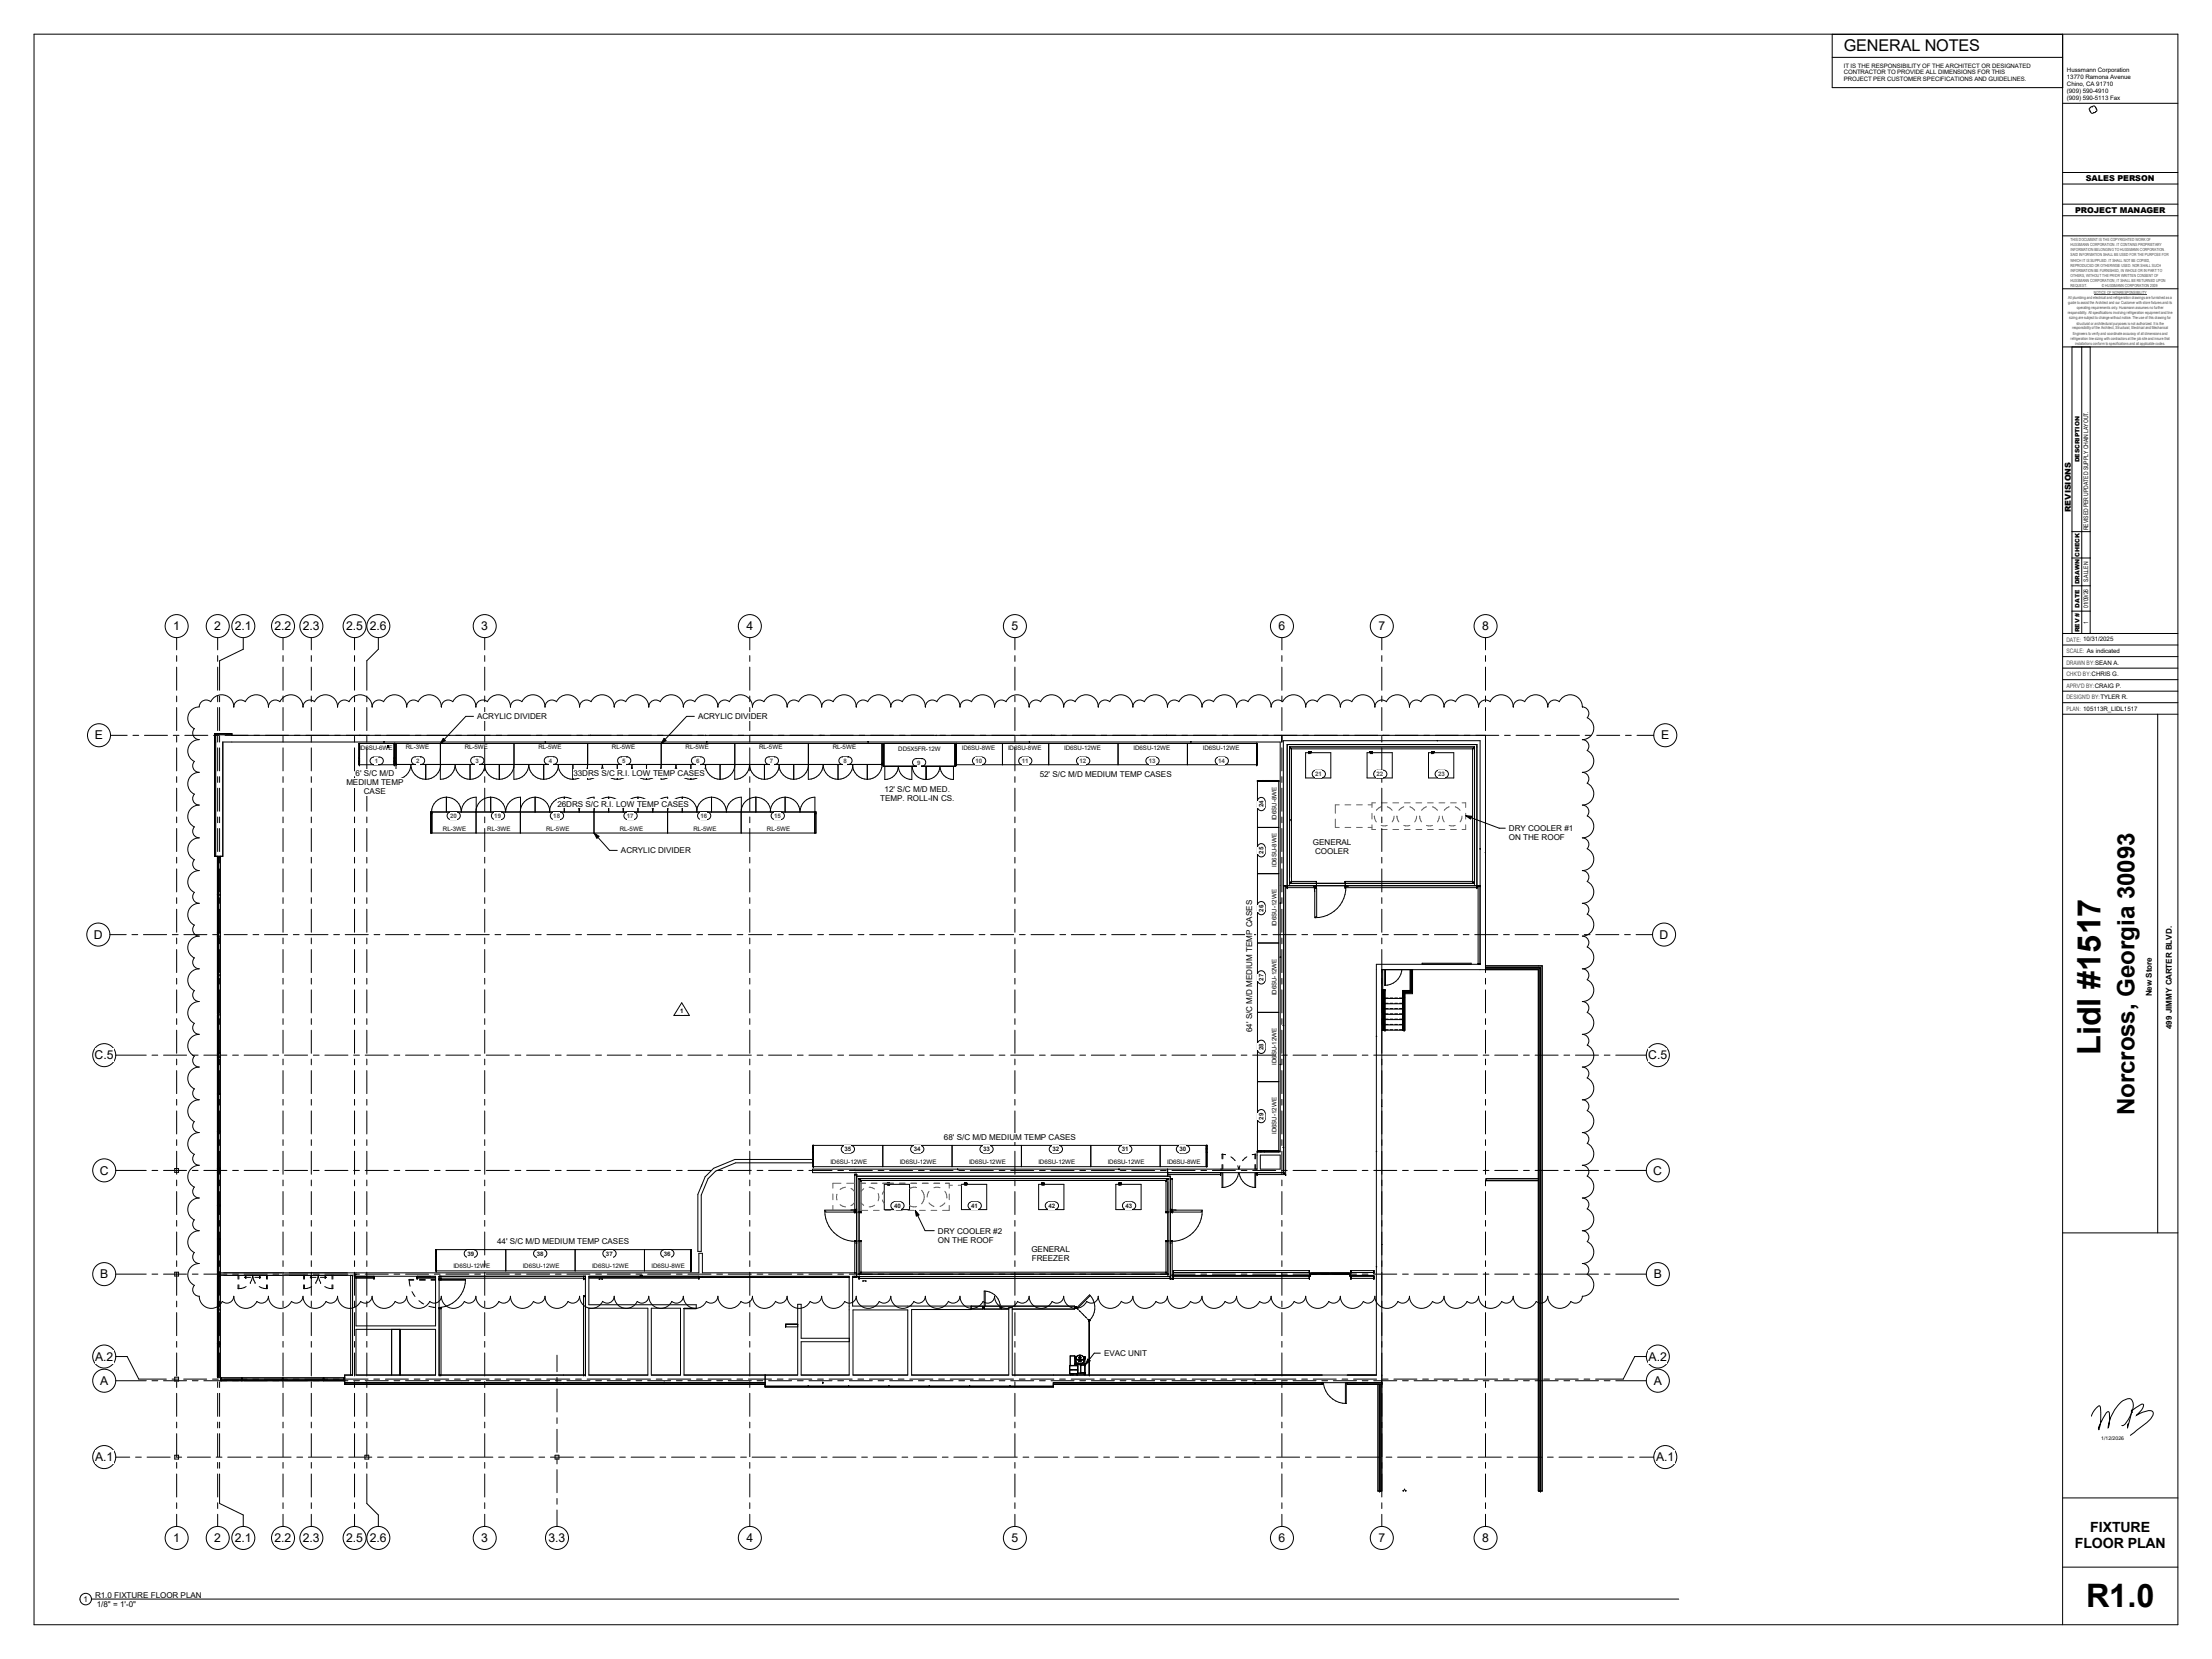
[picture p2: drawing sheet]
<svg xmlns="http://www.w3.org/2000/svg" width="1219mm" height="914mm" viewBox="0 0 1219 914" stroke-linecap="round" stroke-linejoin="round" font-family="sans-serif">
<defs><g id="words">
<g font-size="17.8">
<text x="1158" y="581" transform="rotate(-90 1158 581)">Lidl #1517</text>
<text x="1150" y="886">R1.0</text>
</g>
<text font-size="13.2" x="1177" y="615" transform="rotate(-90 1177 615)">Norcross, Georgia 30093</text>
<text font-size="8.9" x="1016" y="28">GENERAL NOTES</text>
<g font-size="7.7">
<text x="1152" y="844">FIXTURE</text>
<text x="1144" y="853">FLOOR PLAN</text>
</g>
<g font-size="6.7">
<text x="95" y="347">1</text>
<text x="118" y="347">2</text>
<text x="129" y="347">2.1</text>
<text x="151" y="347">2.2</text>
<text x="167" y="347">2.3</text>
<text x="191" y="347">2.5</text>
<text x="204" y="347">2.6</text>
<text x="265" y="347">3</text>
<text x="411" y="347">4</text>
<text x="557" y="347">5</text>
<text x="705" y="347">6</text>
<text x="760" y="347">7</text>
<text x="817" y="347">8</text>
<text x="52" y="408">E</text>
<text x="916" y="408">E</text>
<text x="52" y="517">D</text>
<text x="915" y="517">D</text>
<text x="52" y="584">C.5</text>
<text x="908" y="584">C.5</text>
<text x="55" y="647">C</text>
<text x="911" y="647">C</text>
<text x="55" y="705">B</text>
<text x="911" y="705">B</text>
<text x="52" y="750">A.2</text>
<text x="909" y="750">A.2</text>
<text x="55" y="763">A</text>
<text x="911" y="763">A</text>
<text x="52" y="805">A.1</text>
<text x="913" y="805">A.1</text>
<text x="95" y="850">1</text>
<text x="118" y="850">2</text>
<text x="129" y="850">2.1</text>
<text x="151" y="850">2.2</text>
<text x="167" y="850">2.3</text>
<text x="191" y="850">2.5</text>
<text x="204" y="850">2.6</text>
<text x="265" y="850">3</text>
<text x="302" y="850">3.3</text>
<text x="411" y="850">4</text>
<text x="557" y="850">5</text>
<text x="705" y="850">6</text>
<text x="760" y="850">7</text>
<text x="817" y="850">8</text>
</g>
<g font-size="4.4">
<text x="1150" y="100">SALES PERSON</text>
<text x="1144" y="117">PROJECT MANAGER</text>
<text x="1141" y="282" transform="rotate(-90 1141 282)">REVISIONS</text>
<text x="263" y="396">ACRYLIC DIVIDER</text>
<text x="385" y="396">ACRYLIC DIVIDER</text>
<text x="196" y="428">6' S/C M/D</text>
<text x="316" y="428">33DRS S/C R.I. LOW TEMP CASES</text>
<text x="573" y="428">52' S/C M/D MEDIUM TEMP CASES</text>
<text x="191" y="433">MEDIUM TEMP</text>
<text x="201" y="438">CASE</text>
<text x="488" y="437">12' S/C M/D MED.</text>
<text x="485" y="442">TEMP. ROLL-IN CS.</text>
<text x="307" y="445">26DRS S/C R.I. LOW TEMP CASES</text>
<text x="832" y="458">DRY COOLER #1</text>
<text x="724" y="466">GENERAL</text>
<text x="832" y="463">ON THE ROOF</text>
<text x="342" y="470">ACRYLIC DIVIDER</text>
<text x="725" y="471">COOLER</text>
<text x="1186" y="549" transform="rotate(-90 1186 549)">New Store</text>
<text x="690" y="569" transform="rotate(-90 690 569)">64' S/C M/D MEDIUM TEMP CASES</text>
<text x="1197" y="567" transform="rotate(-90 1197 567)">499 JIMMY CARTER BLVD.</text>
<text x="520" y="628">68' S/C M/D MEDIUM TEMP CASES</text>
<text x="517" y="680">DRY COOLER #2</text>
<text x="274" y="686">44' S/C M/D MEDIUM TEMP CASES</text>
<text x="517" y="685">ON THE ROOF</text>
<text x="568" y="690">GENERAL</text>
<text x="569" y="695">FREEZER</text>
<text x="608" y="747">EVAC UNIT</text>
<text x="52" y="881">R1.0 FIXTURE FLOOR PLAN</text>
<text x="46" y="883">1</text>
<text x="53" y="886">1/8&quot; = 1'-0&quot;</text>
</g>
<g font-size="3.4">
<text x="1139" y="40">Hussmann Corporation</text>
<text x="1139" y="43">13770 Ramona Avenue</text>
<text x="1139" y="47">Chino, CA 91710</text>
<text x="1139" y="51">(909) 590-4910</text>
<text x="1139" y="55">(909) 590-5113 Fax</text>
<text x="1151" y="292" transform="rotate(-90 1151 292)">REVISED PER UPDATED SUPPLY CHAIN LAYOUT.</text>
<text x="1151" y="321" transform="rotate(-90 1151 321)">S.ALLEN</text>
<text x="1151" y="335" transform="rotate(-90 1151 335)">01/09/26</text>
<text x="1151" y="344" transform="rotate(-90 1151 344)">1</text>
<text x="198" y="413">ID6SU-6WE</text>
<text x="224" y="413">RL-3WE</text>
<text x="256" y="413">RL-5WE</text>
<text x="297" y="413">RL-5WE</text>
<text x="337" y="413">RL-5WE</text>
<text x="378" y="413">RL-5WE</text>
<text x="418" y="413">RL-5WE</text>
<text x="459" y="413">RL-5WE</text>
<text x="530" y="413">ID6SU-8WE</text>
<text x="556" y="413">ID6SU-8WE</text>
<text x="587" y="413">ID6SU-12WE</text>
<text x="625" y="413">ID6SU-12WE</text>
<text x="663" y="413">ID6SU-12WE</text>
<text x="495" y="414">DD5X5FR-12W</text>
<text x="704" y="452" transform="rotate(-90 704 452)">ID6SU-8WE</text>
<text x="244" y="458">RL-3WE</text>
<text x="269" y="458">RL-3WE</text>
<text x="301" y="458">RL-5WE</text>
<text x="342" y="458">RL-5WE</text>
<text x="382" y="458">RL-5WE</text>
<text x="423" y="458">RL-5WE</text>
<text x="704" y="478" transform="rotate(-90 704 478)">ID6SU-8WE</text>
<text x="704" y="510" transform="rotate(-90 704 510)">ID6SU-12WE</text>
<text x="704" y="549" transform="rotate(-90 704 549)">ID6SU-12WE</text>
<text x="375" y="558">1</text>
<text x="704" y="587" transform="rotate(-90 704 587)">ID6SU-12WE</text>
<text x="704" y="625" transform="rotate(-90 704 625)">ID6SU-12WE</text>
<text x="458" y="642">ID6SU-12WE</text>
<text x="496" y="642">ID6SU-12WE</text>
<text x="534" y="642">ID6SU-12WE</text>
<text x="572" y="642">ID6SU-12WE</text>
<text x="611" y="642">ID6SU-12WE</text>
<text x="643" y="642">ID6SU-8WE</text>
<text x="250" y="699">ID6SU-12WE</text>
<text x="288" y="699">ID6SU-12WE</text>
<text x="326" y="699">ID6SU-12WE</text>
<text x="359" y="699">ID6SU-8WE</text>
</g>
<g font-size="3.4" fill="#4c4c4c">
<text x="1139" y="354">DATE: 10/31/2025</text>
<text x="1139" y="360">SCALE: As indicated</text>
<text x="1139" y="366">DRAWN BY:SEAN A.</text>
<text x="1139" y="373">CHK'D BY:CHRIS G.</text>
<text x="1139" y="379">APRV'D BY:CRAIG P.</text>
<text x="1139" y="386">DESIGN'D BY:TYLER R.</text>
<text x="1139" y="392">PLAN: 105113R_LIDL1517</text>
</g>
<g font-size="3.4" fill="#4b4b4b">
<text x="207" y="421">1</text>
<text x="229" y="420">2</text>
<text x="262" y="420">3</text>
<text x="303" y="420">4</text>
<text x="343" y="420">5</text>
<text x="384" y="420">6</text>
<text x="424" y="420">7</text>
<text x="465" y="420">8</text>
<text x="506" y="421">9</text>
<text x="538" y="421">10</text>
<text x="563" y="421">11</text>
<text x="595" y="421">12</text>
<text x="633" y="421">13</text>
<text x="671" y="421">14</text>
<text x="725" y="428">21</text>
<text x="759" y="428">22</text>
<text x="793" y="428">23</text>
<text x="248" y="451">20</text>
<text x="272" y="451">19</text>
<text x="305" y="451">18</text>
<text x="346" y="451">17</text>
<text x="386" y="451">16</text>
<text x="427" y="451">15</text>
</g>
<g font-size="3.4" fill="#1a1a1a">
<text x="696" y="445" transform="rotate(-90 696 445)">24</text>
<text x="696" y="471" transform="rotate(-90 696 471)">25</text>
<text x="696" y="502" transform="rotate(-90 696 502)">26</text>
<text x="696" y="541" transform="rotate(-90 696 541)">27</text>
<text x="696" y="579" transform="rotate(-90 696 579)">28</text>
<text x="696" y="617" transform="rotate(-90 696 617)">29</text>
<text x="465" y="635">35</text>
<text x="504" y="635">34</text>
<text x="542" y="635">33</text>
<text x="580" y="635">32</text>
<text x="618" y="635">31</text>
<text x="650" y="635">30</text>
<text x="493" y="666">40</text>
<text x="535" y="666">41</text>
<text x="578" y="666">42</text>
<text x="620" y="666">43</text>
<text x="258" y="692">39</text>
<text x="296" y="692">38</text>
<text x="334" y="692">37</text>
<text x="366" y="692">36</text>
</g>
<g font-size="3.3">
<text x="1016" y="37">IT IS THE RESPONSIBILITY OF THE ARCHITECT OR DESIGNATED</text>
<text x="1016" y="41">CONTRACTOR TO PROVIDE ALL DIMENSIONS FOR THIS</text>
<text x="1016" y="45">PROJECT PER CUSTOMER SPECIFICATIONS AND GUIDELINES.</text>
<text x="1146" y="255" transform="rotate(-90 1146 255)">DESCRIPTION</text>
<text x="1146" y="322" transform="rotate(-90 1146 322)">DRAWN CHECK</text>
<text x="1146" y="335" transform="rotate(-90 1146 335)">DATE</text>
<text x="1146" y="348" transform="rotate(-90 1146 348)">REV #</text>
</g>
<text font-size="2.8" x="1158" y="794">1/12/2026</text>
<g font-size="2.3" fill="#4c4c4c">
<text x="1141" y="133">THIS DOCUMENT IS THE COPYRIGHTED WORK OF</text>
<text x="1141" y="136">HUSSMANN CORPORATION. IT CONTAINS PROPRIETARY</text>
<text x="1141" y="139">INFORMATION BELONGING TO HUSSMANN CORPORATION.</text>
<text x="1141" y="141">SAID INFORMATION SHALL BE USED FOR THE PURPOSE FOR</text>
<text x="1141" y="144">WHICH IT IS SUPPLIED. IT SHALL NOT BE COPIED,</text>
<text x="1141" y="147">REPRODUCED OR OTHERWISE USED. NOR SHALL SUCH</text>
<text x="1141" y="150">INFORMATION BE FURNISHED, IN WHOLE OR IN PART TO</text>
<text x="1141" y="152">OTHERS, WITHOUT THE PRIOR WRITTEN CONSENT OF</text>
<text x="1141" y="155">HUSSMANN CORPORATION; IT SHALL BE RETURNED UPON</text>
<text x="1141" y="158">REQUEST.</text>
<text x="1158" y="158">© HUSSMANN CORPORATION 2009</text>
<text x="1140" y="165">All plumbing and electrical and refrigeration drawings are furnished as a</text>
<text x="1140" y="168">guide to assist the Architect and our Customer with store fixtures and its</text>
<text x="1154" y="162">NOTICE OF NONRESPONSIBILITY</text>
<text x="1140" y="173">responsibility. All specifications involving refrigeration equipment and line</text>
<text x="1145" y="171">operating requirements only. Hussmann assumes no further</text>
<text x="1141" y="176">sizing are subject to change without notice. The use of this drawing for</text>
<text x="1144" y="179">structural or architectural purposes is not authorized. It is the</text>
<text x="1142" y="182">responsibility of the Architect, Structural, Electrical and Mechanical</text>
<text x="1142" y="184">Engineers to verify and coordinate accuracy of all dimensions and</text>
<text x="1141" y="187">refrigeration line sizing with contractors at the job site and insure that</text>
<text x="1144" y="190">installations conform to specifications and all applicable codes.</text>
</g>
</g></defs>
<path d="M1010 19h127v29h-127zM1010 32h127" fill="none" stroke="#000" stroke-width=".55"/>
<path d="M722 702h22z" fill="#fff"/>
<g fill="none" stroke="#191919" stroke-width=".55">
<path d="M722 702h.1M724 702h.1M725 702h.1M727 702h-1M727 702h.1M729 702h.1M731 702h.1M733 702h.1M734 702h.1M735 702h.1M736 702h.1M738 702h.1"/>
<path d="M740 702h.1M742 702h.1M743 702h.1"/>
</g>
<g fill="none" stroke="#000" stroke-width=".55">
<path d="M118 404v68h5v-63h583v226h-13v9h-245v2h196M118 404h10v1h691v129M118 404l1 1M119 405h9M119 405v67M128 405h-9v67M198 418h.1M198 420h.1M198 410h.1M198 410v12M198 405h.1M212 409h.1"/>
<path d="M214 411h.1M217 418h.1M217 420h.1M217 410h.1M217 418h1M217 420h1M217 410v12M218 410v12h-20v-12h495v12h-166M218 410v11M243 410v11a8 8 0 0 1-8 9M262 405h.1M283 410v20a8 8 0 0 0 8-9 8 8 0 0 0 9 9"/>
<path d="M300 409h1M324 410v20a8 8 0 0 0 8-9 8 8 0 0 0 8 9M325 405h1M325 405h.1M364 410v20a8 8 0 0 0 9-9 8 8 0 0 0 8 9M389 405h.1M389 409h.1M405 410v20a8 8 0 0 0 8-9 8 8 0 0 0 8 9M446 410v20a8 8 0 0 0 8-9 8 8 0 0 0 8 9M452 405h.1M478 409h.1M486 410v11"/>
<path d="M487 410v12M516 405h.1M526 410v12M527 418h.1M527 420h.1M527 410v12h-40v-12M527 410h.1M527 410v12M553 410v12M567 409h1M578 410v12M580 405h.1"/>
<path d="M616 410v12M643 405h.1M654 410v12M656 409h.1M693 418h.1M693 420h.1M693 410h.1M693 410v12M707 405v4M711 412h.1M711 412v75M711 412h102v75h-102"/>
<path d="M711 412l1 1M712 413h.1M712 413v73M720 415h14v14h-14zM721 414h.1M721 414v1M721 415h.1M722 414v1M722 414h.1M722 415h.1M722 414h1M723 414h.1"/>
<path d="M723 415h.1M723 414v1M753 415h14v14h-14zM755 414h.1M755 414v1M755 415h.1M756 414h.1M756 414v1M756 415h.1M762 405h.1M787 415h14v14h-14zM789 414h.1"/>
<path d="M789 414v1M789 415h.1M790 414h.1M790 414v1M790 415h.1M792 408h.1M812 413h.1M812 413v73M812 413h-100M813 412h.1M813 412l-1 1M198 422h.1"/>
<path d="M217 422h.1M218 421h269M218 421h.1M218 421v9a8 8 0 0 0 8-9 8 8 0 0 0 9 9M235 421v9M243 421v9a8 8 0 0 0 8-9 8 8 0 0 0 8 9M246 439a8 8 0 0 0-8 9M246 439v9M246 439a8 8 0 0 1 8 9 8 8 0 0 1 8-9v20M259 421v9M267 421v2M267 423v1a8 8 0 0 1-8 6"/>
<path d="M267 423l1 1a8 8 0 0 0 7 6M270 439a8 8 0 0 1 9 9 8 8 0 0 1 8-9v20M270 439a8 8 0 0 0-8 9M270 439v9M275 421v9M283 421a8 8 0 0 1-8 9M300 421v9M308 421v2M308 423a8 8 0 0 1-8 7M308 423v1a8 8 0 0 0 8 6M311 439a8 8 0 0 1 8 9 8 8 0 0 1 8-9v20M311 439a8 8 0 0 0-8 7"/>
<path d="M311 439v9M316 421v9M324 421a8 8 0 0 1-8 9M340 421v9M348 421a8 8 0 0 0 8 9M348 421a8 8 0 0 1-8 9M352 439a8 8 0 0 1 8 9 8 8 0 0 1 8-9v20M352 439a8 8 0 0 0-9 9M352 439v9M356 421v9M364 421a8 8 0 0 1-8 9M376 439v9"/>
<path d="M376 439a8 8 0 0 1 8 9M376 439a8 8 0 0 0-8 9M381 421v9M389 421v2M389 423l-1 1a8 8 0 0 1-7 6M392 439a8 8 0 0 1 8 9 8 8 0 0 1 9-9v20M392 439a8 8 0 0 0-8 9M392 439v9M397 421v9a8 8 0 0 0 8-9M397 421v9a8 8 0 0 1-8-7M417 439v9M417 439a8 8 0 0 1 8 7"/>
<path d="M417 439a8 8 0 0 0-9 9M421 421v9M429 421v2M429 423v1a8 8 0 0 1-8 6M430 421l-1 2M433 439a8 8 0 0 1 8 9 8 8 0 0 1 8-9v9M433 439a8 8 0 0 0-8 7M433 439v9M437 421v9a8 8 0 0 0 9-9M438 421v9a8 8 0 0 1-9-7M462 421v9M470 421v2"/>
<path d="M470 423a8 8 0 0 1-8 7M470 423v1a8 8 0 0 0 8 6M478 421v9M486 421h.1M486 421h1M486 421a8 8 0 0 1-8 9M488 422v8a7 7 0 0 0 7-8 7 7 0 0 0 8 8v-8M503 422a7 7 0 0 0 7 8v-8M511 422v8a7 7 0 0 0 7-8 7 7 0 0 0 8 8v-8M527 422h.1M693 422h.1M693 431h12"/>
<path d="M695 430v1M697 430v1M237 448h.1M237 448h213M237 448v11h213v-11M237 448h1M238 448h.1M238 448v11M287 448a8 8 0 0 1 8-9v9M303 446a8 8 0 0 0-8-7v9M303 446v2M327 448a8 8 0 0 1 9-9v9"/>
<path d="M335 448v-9a8 8 0 0 1 9 9M425 446v2M449 448h.1M449 448v11M449 448h1M450 448h.1M693 456h12M711 452h1M711 452h.1M712 452h.1M120 472v287h1v-287M120 473h1"/>
<path d="M120 473v20M816 468h.1M819 470h.1M120 493h1M120 493v21M693 482h12M706 498h.1M708 488v158M708 488h.1M709 488h.1M709 488h-2v-80h109v123h-57v227h-201v-37h-2v37h-54v-36h33v-2h-65v-17h2M709 488v159"/>
<path d="M709 489h.1M709 489h17M709 488h105M709 489v-79h105v79M711 487h.1M712 486h.1M712 486l-1 1M724 488l2 1M724 489l1 2M725 491h.1M725 489v17M725 489l1 1v15l-1 1"/>
<path d="M726 488h.1M726 489h.1M726 487h.1M726 486h.1M726 486v1M726 488v1M726 486h-14M741 489h.1M741 488h.1M741 487h.1M741 486h.1M741 489h73"/>
<path d="M741 486v1M741 488v1M741 486h71M742 489a17 17 0 0 1-17 17M743 488l-2 1M812 486h.1M812 486l1 1M813 487h.1M814 488h.1M814 489h.1M815 488h1M815 488v43"/>
<path d="M815 488h.1M816 488h.1M120 516h1M120 514h1M120 514v2M120 516v21M693 520h12M120 538h1M120 537h1M120 538v21M706 528h.1M762 534v34"/>
<path d="M763 534v9M764 534v9h-1M773 534a9 9 0 0 1-10 9M777 534v12M778 534v12h-5v22M778 534v13h-4v21M778 534h.1M778 534v13M779 534v14h-5v20h-12M784 531h27M815 531h1M815 531h.1"/>
<path d="M816 531h.1M819 533h.1M819 532h31v290h-2v-288h-86v288h-2v-59M819 533h30v289M819 534h30v288M849 533h.1M120 559h1M120 559v21M693 558h12M762 559h.1M762 550h11M762 550h.1"/>
<path d="M762 553h.1M762 556h.1M762 546l1 22M763 559h.1M763 550h.1M763 553h.1M763 556h.1M763 546h.1M763 559h2M763 550h2M763 553h2M763 556h2"/>
<path d="M763 553h10M763 556h10M763 559h10M763 546v22M766 559h2M766 550h2M766 553h2M766 556h2M769 559h1M769 550h1M769 553h1M769 556h1"/>
<path d="M771 559h2M771 550h2M771 553h2M771 556h2M773 546h.1M773 559h1M773 550h1M773 553h1M773 556h1M774 547h.1M778 546h-5v22M778 547h.1"/>
<path d="M779 547h-5v21M707 565h1M759 571h.1M762 562h.1M762 565h.1M762 568h.1M763 562h.1M763 565h.1M763 568h.1M763 562h2M763 565h2M763 568h2"/>
<path d="M763 562h10M763 565h10M766 562h2M766 565h2M766 568h2M769 562h1M769 565h1M769 568h1M771 562h2M771 565h2M771 568h2M773 562h1"/>
<path d="M773 565h1M773 568h1M774 568h.1M120 583h1M120 580h1M120 581h1M120 582h1M120 581v1M120 583v20M693 596h12M706 587h.1M120 603h1"/>
<path d="M120 603v20M693 614a2.1 2.1 0 0 1 2-2 2.1 2.1 0 0 1 2 2M693 617a2.1 2.1 0 0 0 2 2 2.1 2.1 0 0 0 2-2M697 614v3M762 610h.1M120 623h1M120 624h1M120 624v20M448 635h.1M448 633h.1M448 631h.1M448 631v12"/>
<path d="M448 631v12h217v-12v12M448 631h217M487 631v12M525 631v12M563 631v12M601 631v12M639 631v12M665 635h.1M665 633h.1M665 631v12M674 636h2M674 636v3"/>
<path d="M678 638l3 2M687 638l-2 2M692 636h-2M692 636v3M693 634h.1M693 635v-205h12v205M693 634h12M695 637h11v7h-11zM695 634h.1M695 634v1M697 634h.1M697 634v1"/>
<path d="M705 634h.1M707 633h.1M759 635h.1M96 644h2v2h-2zM120 644h1M120 646h1M120 644v2M120 646v18M389 649l4-5 12-5h43v2h-43l-11 5-4 4-3 9v31h-2v-32zM448 643h.1M471 647v21M471 647h1"/>
<path d="M471 647h.1M472 647h.1M472 647v57M472 648h173v57M474 650h.1M474 650v1M474 651h1M474 651h169M475 651h.1M475 651v17M487 653h14v14h-14zM489 652h.1"/>
<path d="M489 652v1M489 653h.1M490 652h.1M490 652v1M490 653h.1M528 645h.1M528 644v1M530 653h14v14h-14zM532 652h.1M532 652v1M532 653h.1M533 652h.1"/>
<path d="M533 652v1M533 653h.1M572 653h14v14h-14zM574 652h.1M574 653h.1M574 652v1M575 652h.1M575 652v1M575 653h.1M615 653h14v14h-14zM617 652h.1M617 645h.1"/>
<path d="M617 652v1M617 653h.1M617 644v1M618 652v1M618 652h.1M618 653h.1M643 651h.1M643 651v17M644 647h.1M644 646h.1M644 646h64M644 647h29"/>
<path d="M644 644v3M644 650h.1M644 650v52M644 650h-171v52h171M644 650l-1 1M645 650h.1M645 650h1M646 650h.1M646 650v18M673 646h.1M673 647h.1M673 646v1"/>
<path d="M674 642v2M674 646v9M682 643l1 1M683 646a9 9 0 0 1-9 9M683 646a9 9 0 0 0 9 9M683 643v1M692 642v2M692 646v9M693 647h.1M693 646h.1M693 647h16M693 646v1"/>
<path d="M708 646h.1M708 646l1 1M709 647h.1M848 650h-29v1h29M120 665h1M120 664h1M120 665v18M455 667a17 17 0 0 0 17 17M455 667v1h16v-1M469 667h.1M471 668h1M471 668h.1"/>
<path d="M472 667h-3M472 667h-17M472 668h.1M472 666v2M473 668h2M474 668h.1M475 668h.1M643 668h.1M643 668h1M644 668h.1M645 666v2M645 668h1"/>
<path d="M645 668h.1M645 667h18M645 667h3M646 668h.1M646 667l1 1h15l1-1M648 667h.1M663 667a17 17 0 0 1-18 17M120 683h1M120 683v18M240 692h1M240 690h1M241 692h.1"/>
<path d="M241 690h.1M241 689h.1M241 689v12M279 689v11M317 689v11M355 689v11M381 692h.1M381 689h.1M381 690h.1M381 689v12M471 684v18M471 684h1"/>
<path d="M471 684h.1M472 684v1M472 684h.1M473 684h2M474 684h.1M475 684h.1M475 684v17M643 684h.1M643 684h1M643 684v17M644 684h.1M645 684h.1"/>
<path d="M645 684h1M645 684v1M646 684h.1M646 684v21M759 698h.1M762 686h.1M96 701h2v2h-2zM120 704h1M120 702h265v-11h2v11h85M120 703h74v55h-4v5h232M120 701h1M120 702v1"/>
<path d="M120 704v18M131 708v2h1M131 703v2M132 703v2M132 708v2M135 704h3M135 704l1 1zM135 704l1-1zM136 709l-4 1M138 707h.1M139 703l-1 4M139 703l2 4"/>
<path d="M140 704h4M141 707h.1M143 709l4 1M143 704h1zM143 703l1 1zM147 703v2M147 708v2M167 708v2h1M167 703v2M168 703v2M168 708v2M171 704h3"/>
<path d="M171 704l1 1zM171 704l1-1zM172 709l-4 1M174 707h.1M174 707l1-4 2 4M177 704h3M177 707h.1M179 709l4 1M179 704h1zM179 703l1 1zM183 703v2M183 708v2"/>
<path d="M193 703v55M196 702l-1 1zM196 703h44v28h-44zM196 705h10M196 704h10M206 704h.1M206 703h.1M206 705h.1M206 703v2M226 705v4M226 705v1h2M226 705h2"/>
<path d="M227 712l2 3M230 704h.1M230 705h.1M230 703h.1M230 705h10M230 704h10M230 703v2M231 717l3 2M231 706h3M231 705h3M238 706h2M238 705h2"/>
<path d="M241 701h.1M241 700h140M241 701l-1-12h141v12M242 703h81M242 705h81M242 705h15M242 703v55M242 705h1M242 705h.1M242 703h.1M243 705h.1M243 703h.1"/>
<path d="M243 703v2M257 705a15 15 0 0 1-15 16M257 705v1h-15M322 705h1M322 703v2M322 714v44M322 714h1M322 714h.1M322 703h.1M322 705h.1M323 714h.1M323 703h.1"/>
<path d="M323 705h.1M323 703v55M325 705h60M325 704h143M330 705h.1M330 705h2M332 705h.1M353 703h1M381 701h.1M385 703h.1M385 705h.1M385 703v2"/>
<path d="M470 704h2M471 703v1M471 704h174M471 702h.1M471 703h.1M471 704h.1M472 702h.1M472 703h.1M472 704h.1M473 704h.1M473 705h.1M473 704v1"/>
<path d="M473 705h173M474 702h.1M474 701v1M474 701h.1M475 701h.1M475 701h168M475 701h-1M476 706h.1M476 706h1M477 706h.1M535 720h7v2h-7M542 712a9 9 0 0 1 9 10h-9z"/>
<path d="M542 720h9M543 712v8M601 714l-7 7 7-7a10 10 0 0 1 0 14M643 701h.1M643 701l1 1M644 702h.1M645 704h.1M645 705h.1M646 705h.1M646 703h.1M646 703h1M647 703h-1"/>
<path d="M647 703h.1M647 704h.1M647 705h.1M647 701h.1M647 700h.1M647 704h75M647 703h75M647 705h75M647 701h75M647 700v1M647 704v1M647 700h75"/>
<path d="M722 704h.1M722 705h.1M722 700h.1M722 701h.1M722 703h.1M722 700v1M722 704v1M722 702h22h-22zM722 702h22M733 702h.1M744 703h.1M744 703h1h-1"/>
<path d="M745 704h.1M745 705h.1M745 701h.1M745 700h.1M745 704h12M745 703h12M745 705h12M745 701h12M745 703h.1M745 700v1M745 704v1M745 700h12"/>
<path d="M757 704h.1M757 705h.1M757 700h.1M757 701h.1M757 700v1M757 703h.1M757 704v1M120 722h1M120 722v18M196 733h44v25h-44zM216 733v25M220 733v25"/>
<path d="M221 733v25M236 720l4 1M242 721h.1M242 721h1M243 721h.1M243 721v37M325 721h32v37h-32zM359 721h16v37h-16zM384 721h-7v37h63v-39h2v19h26v2h-26v18h26v-55h-143v16h59v2h-7M440 730h-7v1h7M470 722h30v36h-30zM542 721h.1"/>
<path d="M542 720h.1M542 720v1M551 721h1M551 721h.1M552 720v1M552 720l-1 1M552 720h.1M552 721h.1M556 722h-4v-2h40v2h-34M592 721h1M593 720l-1 1M593 720v1"/>
<path d="M593 721h.1M593 720h.1M594 721v1M595 722l1 1M596 723l1 1M597 724l1 1M598 726l1 1M599 727l1 1M600 728h.1M600 728v30M601 728h-1M601 728h.1"/>
<path d="M96 759h2v2h-2zM120 759h1M120 741h1M120 740h1M120 741v18M122 759v2M133 759v2M134 759v2M156 759v2M178 759v2M179 759v2M189 759v2"/>
<path d="M190 759h-68v2h68M242 758h81M242 758h.1M243 758h.1M322 758h.1M323 758h.1M422 758v7h159v-3h181M590 753h4v2h-4zM590 757h.1M590 753h.1M590 755h.1M591 757h.1"/>
<path d="M591 753h.1M591 755h.1M592 748h.1M592 753h-2v-6h2v6M592 755h.1M592 752h6M592 748h1M592 752h1M592 752h.1M593 752h.1M593 749h.1M593 749h4"/>
<path d="M593 748h.1M593 750v2M593 752v1M593 755h.1M593 748a2.4 2.4 0 0 1 2-1 2.4 2.4 0 0 1 2 1M593 748a2.4 2.4 0 0 0 2 4M593 757h.1M594 752h.1M594 757h.1M594 752v1M594 755h.1M594 752h4"/>
<path d="M594 757v-2h-4v2h8M594 757h4M595 750h.1M595 752h.1M595 750v2M595 750h1M595 749h.1M596 749h-1M596 748h.1M596 748h-1v1M596 748v1M596 749h.1"/>
<path d="M596 752h.1M596 756h.1M596 752v4l2 1M596 752h2M596 750h.1M596 750v2M597 748h1M597 748a2.4 2.4 0 0 1-1 4M597 749h.1M597 748h.1M597 750v2M597 752h.1"/>
<path d="M597 757h.1M598 748h.1M598 757h.1M598 752h.1M598 756h.1M598 756v1M598 748v9M600 758h.1M122 761h11M122 760h11M134 761h22M134 760h22"/>
<path d="M156 761h22M156 760h22M179 761h10M179 760h10M190 762h232M190 763h232M254 762h.1M366 762h.1M422 764h159M445 764h.1M453 762h.1M453 762h1"/>
<path d="M454 762h-1M454 762h.1M468 764h.1M490 764h.1M512 764h.1M534 764h.1M557 764h.1M581 762h148M581 763h148M636 762h.1M692 762v1M729 762v1h-148"/>
<path d="M729 762h.1M729 762a13 13 0 0 0 13 12M742 762v12M743 762h19M743 763h19M743 762v1h19M760 763v59M760 763h.1M761 763v59M96 802h2v2h-2zM201 802h2v2h-2zM306 802h2v2h-2z"/>
<path d="M760 822h.1M773 822h.1M774 822h-1M774 821l1 1M774 821v1M774 821h.1M775 822h.1M849 822h.1"/>
</g>
<g fill="#000">
<circle cx="353" cy="703" r=".2"/>
<circle cx="354" cy="703" r=".2"/>
</g>
<g fill="none" stroke="#616161" stroke-width=".55">
<path d="M736 451v5h2M738 444h-2v4M741 456h4M741 444h4M748 456h3M748 444h3M754 456h2M754 444h2M756 448v3M756 455v2h2M758 450h.1M758 450l1 3"/>
<path d="M758 443h-2v2M761 455h4M761 445l-2 2M761 443h4M761 457h4M765 445l2 2M768 443h3M768 457h3M768 450l-1 3M770 450h.1M770 450l1 3M774 455h3"/>
<path d="M774 445l-3 2M774 443h3M774 457h3M777 445l3 2M780 443h4M780 457h4M781 450l-1 3M782 450h.1M782 450l2 3M786 455h4M786 445l-2 2M787 443h3"/>
<path d="M787 457h3M790 445l2 2M793 443h3M793 457h3M793 450l-1 3M795 450l1 3M799 455h3M799 445l-3 2M800 443h3M800 457h3M802 445l3 2M806 450l-1 3"/>
<path d="M806 443h2v2M808 448v3M808 455v2h-2M459 658v3M461 658v3M464 652h-5v3M466 654l-3 2M467 652h4M469 655l2 2M475 652h2M476 655l-1 2M479 654l3 1"/>
<path d="M480 652h3M484 658v2v2M487 652h2M487 656l-1 2M489 652h1M490 652h.1M490 652h3M496 652h3M502 652h3M505 655l-2-1-2 1M508 656a5 5 0 0 1 0 7M508 652h4"/>
<path d="M512 657l-1 3M515 652h3M515 655h3M521 657l1 3M521 652h2v3M522 660h.1M523 653h2M523 658v3M528 653h2M459 664v3M463 664l3 1M471 663l-2 2"/>
<path d="M475 667h3M475 663l1 1M481 667h4M482 664l-3 1M486 661l1 2M488 667h3M494 667h3M500 667h4M501 664l2 1h2M507 667h3M508 663h.1M512 663l3 2"/>
<path d="M513 667h3M521 663l-3 2M523 664v3h-3"/>
</g>
<g fill="#fff">
<path d="M693 613h4v4h-4z"/>
<path d="M724 462h21v5h-21z"/>
<path d="M725 467h19v5h-19z"/>
<path d="M568 686h22v5h-22z"/>
<path d="M569 691h20v5h-20z"/>
<path d="M573 424h73v5h-73z"/>
</g>
<path d="M504 667l3 3h-2z" fill="#000"/>
<path d="M504 667l3 3h-2zM504 667l6 11h5" fill="none" stroke="#000" stroke-width=".55"/>
<g fill="#fff">
<path d="M517 676h37v5h-37z"/>
<path d="M517 681h31v5h-31z"/>
</g>
<path d="M808 450h3v1z" fill="#000"/>
<path d="M808 450h3v1zM808 450l18 6h4" fill="none" stroke="#000" stroke-width=".55"/>
<g fill="#fff">
<path d="M832 454h36v5h-36z"/>
<path d="M832 459h30v5h-30z"/>
</g>
<path d="M600 749l1 1-3 2z" fill="#000"/>
<path d="M600 749l1 1-3 2zM606 746h-3l-5 6" fill="none" stroke="#000" stroke-width=".55"/>
<path d="M608 743h24v5h-24z" fill="#fff"/>
<circle cx="55" cy="405" r="6" fill="none" stroke="#000" stroke-width=".55"/>
<path d="M52 402h5v7h-5z" fill="#fff"/>
<circle cx="918" cy="405" r="6" fill="none" stroke="#000" stroke-width=".55"/>
<path d="M916 402h4v7h-4z" fill="#fff"/>
<g fill="none" stroke="#000" stroke-width=".55">
<path d="M61 405h9M73 405h3M80 405h12M96 405h3M102 405h13M118 405h3M124 405h13M140 405h3M146 405h13M162 405h3M169 405h12M184 405h4"/>
<path d="M191 405h12M207 405h3M213 405h13M229 405h3M235 405h13M251 405h3M258 405h12M273 405h4M280 405h12M296 405h3M302 405h13M318 405h3"/>
<path d="M324 405h13M340 405h3M346 405h13M362 405h4M369 405h12M385 405h3M391 405h13M407 405h3M413 405h13M429 405h3M435 405h13M451 405h3"/>
<path d="M458 405h12M473 405h4M480 405h13M496 405h3M502 405h13M518 405h3M524 405h13M540 405h3M547 405h12M562 405h4M569 405h12M585 405h3"/>
<path d="M591 405h13M607 405h3M613 405h13M629 405h3M636 405h12M651 405h4M658 405h12M674 405h3M680 405h13M696 405h3M702 405h13M718 405h3"/>
<path d="M724 405h13M740 405h4M747 405h12M763 405h3M769 405h13M785 405h3M791 405h13M807 405h3M813 405h13M829 405h3M836 405h12M851 405h4"/>
<path d="M858 405h13M874 405h3M880 405h13M896 405h3M902 405h9"/>
<circle cx="120" cy="345" r="6"/>
</g>
<path d="M118 341h4v8h-4z" fill="#fff"/>
<circle cx="120" cy="848" r="6" fill="none" stroke="#000" stroke-width=".55"/>
<path d="M118 844h4v7h-4z" fill="#fff"/>
<g fill="none" stroke="#000" stroke-width=".55">
<path d="M120 351v7M120 361v4M120 368v12M120 384v3M120 390v13M120 406v3M120 412v13M120 428v3M120 434v13M120 450v3M120 457v12M120 473v3"/>
<path d="M120 479v13M120 495v3M120 501v13M120 517v3M120 523v13M120 539v3M120 546v12M120 561v4M120 568v13M120 584v3M120 590v13M120 606v3"/>
<path d="M120 612v13M120 628v3M120 635v12M120 650v4M120 657v12M120 673v3M120 679v13M120 695v3M120 701v13M120 717v3M120 723v13M120 739v4"/>
<path d="M120 746v12M120 762v3M120 768v13M120 784v3M120 790v13M120 806v3M120 812v13M120 828v3M120 835v6"/>
<circle cx="267" cy="345" r="6"/>
</g>
<path d="M265 341h4v8h-4z" fill="#fff"/>
<circle cx="267" cy="848" r="6" fill="none" stroke="#000" stroke-width=".55"/>
<path d="M265 844h4v7h-4z" fill="#fff"/>
<g fill="none" stroke="#000" stroke-width=".55">
<path d="M267 351v7M267 361v4M267 368v12M267 384v3M267 390v13M267 406v3M267 412v13M267 428v3M267 434v13M267 450v3M267 457v12M267 473v3"/>
<path d="M267 479v13M267 495v3M267 501v13M267 517v3M267 523v13M267 539v3M267 546v12M267 561v4M267 568v13M267 584v3M267 590v13M267 606v3"/>
<path d="M267 612v13M267 628v3M267 635v12M267 650v4M267 657v12M267 673v3M267 679v13M267 695v3M267 701v13M267 717v3M267 723v13M267 739v4"/>
<path d="M267 746v12M267 762v3M267 768v13M267 784v3M267 790v13M267 806v3M267 812v13M267 828v3M267 835v6"/>
<circle cx="413" cy="345" r="6"/>
</g>
<path d="M411 341h4v8h-4z" fill="#fff"/>
<circle cx="413" cy="848" r="6" fill="none" stroke="#000" stroke-width=".55"/>
<path d="M411 844h4v7h-4z" fill="#fff"/>
<g fill="none" stroke="#000" stroke-width=".55">
<path d="M413 351v7M413 361v4M413 368v12M413 384v3M413 390v13M413 406v3M413 412v13M413 428v3M413 434v13M413 450v3M413 457v12M413 473v3"/>
<path d="M413 479v13M413 495v3M413 501v13M413 517v3M413 523v13M413 539v3M413 546v12M413 561v4M413 568v13M413 584v3M413 590v13M413 606v3"/>
<path d="M413 612v13M413 628v3M413 635v12M413 650v4M413 657v12M413 673v3M413 679v13M413 695v3M413 701v13M413 717v3M413 723v13M413 739v4"/>
<path d="M413 746v12M413 762v3M413 768v13M413 784v3M413 790v13M413 806v3M413 812v13M413 828v3M413 835v6"/>
<circle cx="559" cy="345" r="6"/>
</g>
<path d="M557 341h4v8h-4z" fill="#fff"/>
<circle cx="559" cy="848" r="6" fill="none" stroke="#000" stroke-width=".55"/>
<path d="M557 844h4v7h-4z" fill="#fff"/>
<g fill="none" stroke="#000" stroke-width=".55">
<path d="M559 351v7M559 361v4M559 368v12M559 384v3M559 390v13M559 406v3M559 412v13M559 428v3M559 434v13M559 450v3M559 457v12M559 473v3"/>
<path d="M559 479v13M559 495v3M559 501v13M559 517v3M559 523v13M559 539v3M559 546v12M559 561v4M559 568v13M559 584v3M559 590v13M559 606v3"/>
<path d="M559 612v13M559 628v3M559 635v12M559 650v4M559 657v12M559 673v3M559 679v13M559 695v3M559 701v13M559 717v3M559 723v13M559 739v4"/>
<path d="M559 746v12M559 762v3M559 768v13M559 784v3M559 790v13M559 806v3M559 812v13M559 828v3M559 835v6"/>
<circle cx="707" cy="345" r="6"/>
</g>
<path d="M705 341h3v8h-3z" fill="#fff"/>
<circle cx="707" cy="848" r="6" fill="none" stroke="#000" stroke-width=".55"/>
<path d="M705 844h3v7h-3z" fill="#fff"/>
<g fill="none" stroke="#000" stroke-width=".55">
<path d="M707 351v7M707 361v4M707 368v12M707 384v3M707 390v13M707 406v3M707 412v13M707 428v3M707 434v13M707 450v3M707 457v12M707 473v3"/>
<path d="M707 479v13M707 495v3M707 501v13M707 517v3M707 523v13M707 539v3M707 546v12M707 561v4M707 568v13M707 584v3M707 590v13M707 606v3"/>
<path d="M707 612v13M707 628v3M707 635v12M707 650v4M707 657v12M707 673v3M707 679v13M707 695v3M707 701v13M707 717v3M707 723v13M707 739v4"/>
<path d="M707 746v12M707 762v3M707 768v13M707 784v3M707 790v13M707 806v3M707 812v13M707 828v3M707 835v6"/>
<circle cx="762" cy="345" r="6"/>
</g>
<path d="M760 341h3v8h-3z" fill="#fff"/>
<circle cx="762" cy="848" r="6" fill="none" stroke="#000" stroke-width=".55"/>
<path d="M760 844h3v7h-3z" fill="#fff"/>
<g fill="none" stroke="#000" stroke-width=".55">
<path d="M762 351v7M762 361v4M762 368v12M762 384v3M762 390v13M762 406v3M762 412v13M762 428v3M762 434v13M762 450v3M762 457v12M762 473v3"/>
<path d="M762 479v13M762 495v3M762 501v13M762 517v3M762 523v13M762 539v3M762 546v12M762 561v4M762 568v13M762 584v3M762 590v13M762 606v3"/>
<path d="M762 612v13M762 628v3M762 635v12M762 650v4M762 657v12M762 673v3M762 679v13M762 695v3M762 701v13M762 717v3M762 723v13M762 739v4"/>
<path d="M762 746v12M762 762v3M762 768v13M762 784v3M762 790v13M762 806v3M762 812v13M762 828v3M762 835v6"/>
<circle cx="819" cy="345" r="6"/>
</g>
<path d="M817 341h4v8h-4z" fill="#fff"/>
<circle cx="819" cy="848" r="6" fill="none" stroke="#000" stroke-width=".55"/>
<path d="M817 844h4v7h-4z" fill="#fff"/>
<g fill="none" stroke="#000" stroke-width=".55">
<path d="M819 351v7M819 361v4M819 368v12M819 384v3M819 390v13M819 406v3M819 412v13M819 428v3M819 434v13M819 450v3M819 457v12M819 473v3"/>
<path d="M819 479v13M819 495v3M819 501v13M819 517v3M819 523v13M819 539v3M819 546v12M819 561v4M819 568v13M819 584v3M819 590v13M819 606v3"/>
<path d="M819 612v13M819 628v3M819 635v12M819 650v4M819 657v12M819 673v3M819 679v13M819 695v3M819 701v13M819 717v3M819 723v13M819 739v4"/>
<path d="M819 746v12M819 762v3M819 768v13M819 784v3M819 790v13M819 806v3M819 812v13M819 828v3M819 835v6"/>
<circle cx="54" cy="515" r="6"/>
</g>
<path d="M52 511h5v8h-5z" fill="#fff"/>
<circle cx="917" cy="515" r="6" fill="none" stroke="#000" stroke-width=".55"/>
<path d="M915 511h5v8h-5z" fill="#fff"/>
<g fill="none" stroke="#000" stroke-width=".55">
<path d="M61 515h9M73 515h3M79 515h13M95 515h3M101 515h13M117 515h3M124 515h12M139 515h4M146 515h12M162 515h3M168 515h13M184 515h3"/>
<path d="M190 515h13M206 515h3M213 515h12M228 515h4M235 515h12M251 515h3M257 515h13M273 515h3M279 515h13M295 515h3M301 515h13M317 515h4"/>
<path d="M324 515h12M340 515h3M346 515h13M362 515h3M368 515h13M384 515h3M390 515h13M406 515h3M413 515h12M428 515h4M435 515h13M451 515h3"/>
<path d="M457 515h13M473 515h3M479 515h13M495 515h3M502 515h12M517 515h4M524 515h12M540 515h3M546 515h13M562 515h3M568 515h13M584 515h3"/>
<path d="M591 515h12M606 515h4M613 515h12M629 515h3M635 515h13M651 515h3M657 515h13M673 515h3M679 515h13M695 515h3M702 515h12M718 515h3"/>
<path d="M724 515h13M740 515h3M746 515h13M762 515h3M768 515h13M784 515h3M791 515h12M806 515h4M813 515h13M829 515h3M835 515h13M851 515h3"/>
<path d="M857 515h13M873 515h3M880 515h12M895 515h4M902 515h9"/>
<circle cx="57" cy="645" r="6"/>
</g>
<path d="M55 641h5v8h-5z" fill="#fff"/>
<circle cx="914" cy="645" r="6" fill="none" stroke="#000" stroke-width=".55"/>
<path d="M911 641h5v8h-5z" fill="#fff"/>
<g fill="none" stroke="#000" stroke-width=".55">
<path d="M64 645h17M84 645h3M90 645h13M106 645h3M112 645h13M128 645h3M135 645h12M150 645h4M157 645h13M173 645h3M179 645h13M195 645h3"/>
<path d="M201 645h13M217 645h3M224 645h12M239 645h4M246 645h12M262 645h3M268 645h13M284 645h3M290 645h13M306 645h3M312 645h13M328 645h4"/>
<path d="M335 645h12M351 645h3M357 645h13M373 645h3M379 645h13M395 645h3M401 645h13M417 645h3M424 645h12M440 645h3M446 645h13M462 645h3"/>
<path d="M468 645h13M484 645h3M490 645h13M506 645h3M513 645h12M528 645h4M535 645h12M551 645h3M557 645h13M573 645h3M579 645h13M595 645h3"/>
<path d="M602 645h12M617 645h4M624 645h12M640 645h3M646 645h13M662 645h3M668 645h13M684 645h3M690 645h13M706 645h4M713 645h12M729 645h3"/>
<path d="M735 645h13M751 645h3M757 645h13M773 645h3M779 645h13M795 645h3M802 645h12M817 645h4M824 645h13M840 645h3M846 645h13M862 645h3"/>
<path d="M868 645h13M884 645h3M891 645h16"/>
<circle cx="57" cy="702" r="6"/>
</g>
<path d="M55 699h5v7h-5z" fill="#fff"/>
<circle cx="914" cy="702" r="6" fill="none" stroke="#000" stroke-width=".55"/>
<path d="M911 699h5v7h-5z" fill="#fff"/>
<g fill="none" stroke="#000" stroke-width=".55">
<path d="M64 702h17M84 702h3M90 702h13M106 702h3M112 702h13M128 702h3M135 702h12M150 702h4M157 702h13M173 702h3M179 702h13M195 702h3"/>
<path d="M201 702h13M217 702h3M224 702h12M239 702h4M246 702h12M262 702h3M268 702h13M284 702h3M290 702h13M306 702h3M312 702h13M328 702h4"/>
<path d="M335 702h12M351 702h3M357 702h13M373 702h3M379 702h13M395 702h3M401 702h13M417 702h3M424 702h12M440 702h3M446 702h13M462 702h3"/>
<path d="M468 702h13M484 702h3M490 702h13M506 702h3M513 702h12M528 702h4M535 702h12M551 702h3M557 702h13M573 702h3M579 702h13M595 702h3"/>
<path d="M602 702h12M617 702h4M624 702h12M640 702h3M646 702h13M662 702h3M668 702h13M684 702h3M690 702h13M706 702h4M713 702h12M729 702h3"/>
<path d="M735 702h13M751 702h3M757 702h13M773 702h3M779 702h13M795 702h3M802 702h12M817 702h4M824 702h13M840 702h3M846 702h13M862 702h3"/>
<path d="M868 702h13M884 702h3M891 702h16"/>
<circle cx="57" cy="761" r="6"/>
</g>
<path d="M55 757h5v8h-5z" fill="#fff"/>
<circle cx="914" cy="761" r="6" fill="none" stroke="#000" stroke-width=".55"/>
<path d="M911 757h5v8h-5z" fill="#fff"/>
<g fill="none" stroke="#000" stroke-width=".55">
<path d="M64 761h17M84 761h3M90 761h13M106 761h3M112 761h13M128 761h3M135 761h12M150 761h4M157 761h13M173 761h3M179 761h13M195 761h3"/>
<path d="M201 761h13M217 761h3M224 761h12M239 761h4M246 761h12M262 761h3M268 761h13M284 761h3M290 761h13M306 761h3M312 761h13M328 761h4"/>
<path d="M335 761h12M351 761h3M357 761h13M373 761h3M379 761h13M395 761h3M401 761h13M417 761h3M424 761h12M440 761h3M446 761h13M462 761h3"/>
<path d="M468 761h13M484 761h3M490 761h13M506 761h3M513 761h12M528 761h4M535 761h12M551 761h3M557 761h13M573 761h3M579 761h13M595 761h3"/>
<path d="M602 761h12M617 761h4M624 761h12M640 761h3M646 761h13M662 761h3M668 761h13M684 761h3M690 761h13M706 761h4M713 761h12M729 761h3"/>
<path d="M735 761h13M751 761h3M757 761h13M773 761h3M779 761h13M795 761h3M802 761h12M817 761h4M824 761h13M840 761h3M846 761h13M862 761h3"/>
<path d="M868 761h13M884 761h3M891 761h16"/>
<circle cx="57" cy="803" r="6"/>
</g>
<path d="M52 799h10v8h-10z" fill="#fff"/>
<circle cx="918" cy="803" r="6" fill="none" stroke="#000" stroke-width=".55"/>
<path d="M913 799h10v8h-10z" fill="#fff"/>
<g fill="none" stroke="#000" stroke-width=".55">
<path d="M64 803h8M75 803h3M81 803h13M97 803h3M103 803h13M119 803h3M126 803h12M141 803h4M148 803h12M164 803h3M170 803h13M186 803h3"/>
<path d="M192 803h13M208 803h3M214 803h13M230 803h4M237 803h12M253 803h3M259 803h13M275 803h3M281 803h13M297 803h3M303 803h13M319 803h3"/>
<path d="M326 803h12M342 803h3M348 803h13M364 803h3M370 803h13M386 803h3M392 803h13M408 803h3M415 803h12M430 803h4M437 803h12M453 803h3"/>
<path d="M459 803h13M475 803h3M481 803h13M497 803h3M504 803h12M519 803h4M526 803h12M542 803h3M548 803h13M564 803h3M570 803h13M586 803h3"/>
<path d="M592 803h13M608 803h4M615 803h12M631 803h3M637 803h13M653 803h3M659 803h13M675 803h3M681 803h13M697 803h3M704 803h12M719 803h4"/>
<path d="M726 803h13M742 803h3M748 803h13M764 803h3M770 803h13M786 803h3M793 803h12M808 803h4M815 803h12M831 803h3M837 803h13M853 803h3"/>
<path d="M859 803h13M875 803h3M882 803h12M897 803h4M904 803h7"/>
<circle cx="97" cy="345" r="6"/>
</g>
<path d="M95 341h4v8h-4z" fill="#fff"/>
<circle cx="97" cy="848" r="6" fill="none" stroke="#000" stroke-width=".55"/>
<path d="M95 844h4v7h-4z" fill="#fff"/>
<g fill="none" stroke="#000" stroke-width=".55">
<path d="M97 351v7M97 361v4M97 368v12M97 384v3M97 390v13M97 406v3M97 412v13M97 428v3M97 434v13M97 450v3M97 457v12M97 473v3"/>
<path d="M97 479v13M97 495v3M97 501v13M97 517v3M97 523v13M97 539v3M97 546v12M97 561v4M97 568v13M97 584v3M97 590v13M97 606v3"/>
<path d="M97 612v13M97 628v3M97 635v12M97 650v4M97 657v12M97 673v3M97 679v13M97 695v3M97 701v13M97 717v3M97 723v13M97 739v4"/>
<path d="M97 746v12M97 762v3M97 768v13M97 784v3M97 790v13M97 806v3M97 812v13M97 828v3M97 835v6"/>
<circle cx="307" cy="848" r="6"/>
</g>
<path d="M302 844h10v7h-10z" fill="#fff"/>
<g fill="none" stroke="#000" stroke-width=".55">
<path d="M307 747v9M307 759v3M307 766v12M307 781v4M307 788v12M307 804v3M307 810v13M307 826v3M307 832v9"/>
<circle cx="209" cy="345" r="6"/>
</g>
<path d="M204 341h9v8h-9z" fill="#fff"/>
<circle cx="209" cy="848" r="6" fill="none" stroke="#000" stroke-width=".55"/>
<path d="M204 844h9v7h-9z" fill="#fff"/>
<g fill="none" stroke="#000" stroke-width=".55">
<path d="M209 351v7l-7 6v16M202 384v3M202 390v13M202 406v3M202 412v13M202 428v3M202 434v13M202 450v3M202 457v12M202 473v3M202 479v13M202 495v3"/>
<path d="M202 501v13M202 517v3M202 523v13M202 539v3M202 546v12M202 561v4M202 568v13M202 584v3M202 590v13M202 606v3M202 612v13M202 628v3"/>
<path d="M202 635v12M202 650v4M202 657v12M202 673v3M202 679v13M202 695v3M202 701v13M202 717v3M202 723v13M202 739v4M202 746v12M202 762v3"/>
<path d="M202 768v13M202 784v3M202 790v13M202 806v3M202 812v17l7 6v6"/>
<circle cx="172" cy="345" r="6"/>
</g>
<path d="M167 341h9v8h-9z" fill="#fff"/>
<circle cx="172" cy="848" r="6" fill="none" stroke="#000" stroke-width=".55"/>
<path d="M167 844h9v7h-9z" fill="#fff"/>
<g fill="none" stroke="#000" stroke-width=".55">
<path d="M172 351v7M172 361v4M172 368v12M172 384v3M172 390v13M172 406v3M172 412v13M172 428v3M172 434v13M172 450v3M172 457v12M172 473v3"/>
<path d="M172 479v13M172 495v3M172 501v13M172 517v3M172 523v13M172 539v3M172 546v12M172 561v4M172 568v13M172 584v3M172 590v13M172 606v3"/>
<path d="M172 612v13M172 628v3M172 635v12M172 650v4M172 657v12M172 673v3M172 679v13M172 695v3M172 701v13M172 717v3M172 723v13M172 739v4"/>
<path d="M172 746v12M172 762v3M172 768v13M172 784v3M172 790v13M172 806v3M172 812v13M172 828v3M172 835v6"/>
<circle cx="57" cy="582" r="6"/>
</g>
<path d="M52 578h11v7h-11z" fill="#fff"/>
<circle cx="914" cy="582" r="6" fill="none" stroke="#000" stroke-width=".55"/>
<path d="M908 578h11v7h-11z" fill="#fff"/>
<g fill="none" stroke="#000" stroke-width=".55">
<path d="M64 582h17M84 582h3M90 582h13M106 582h3M112 582h13M128 582h3M135 582h12M150 582h4M157 582h13M173 582h3M179 582h13M195 582h3"/>
<path d="M201 582h13M217 582h3M224 582h12M239 582h4M246 582h12M262 582h3M268 582h13M284 582h3M290 582h13M306 582h3M312 582h13M328 582h4"/>
<path d="M335 582h12M351 582h3M357 582h13M373 582h3M379 582h13M395 582h3M401 582h13M417 582h3M424 582h12M440 582h3M446 582h13M462 582h3"/>
<path d="M468 582h13M484 582h3M490 582h13M506 582h3M513 582h12M528 582h4M535 582h12M551 582h3M557 582h13M573 582h3M579 582h13M595 582h3"/>
<path d="M602 582h12M617 582h4M624 582h12M640 582h3M646 582h13M662 582h3M668 582h13M684 582h3M690 582h13M706 582h4M713 582h12M729 582h3"/>
<path d="M735 582h13M751 582h3M757 582h13M773 582h3M779 582h13M795 582h3M802 582h12M817 582h4M824 582h13M840 582h3M846 582h13M862 582h3"/>
<path d="M868 582h13M884 582h3M891 582h16"/>
<circle cx="134" cy="345" r="6"/>
</g>
<path d="M129 341h10v8h-10z" fill="#fff"/>
<circle cx="134" cy="848" r="6" fill="none" stroke="#000" stroke-width=".55"/>
<path d="M129 844h10v7h-10z" fill="#fff"/>
<g fill="none" stroke="#000" stroke-width=".55">
<path d="M134 351v7l-13 6v16M121 384v3M121 390v13M121 406v3M121 412v13M121 428v3M121 434v13M121 450v3M121 457v12M121 473v3M121 479v13M121 495v3"/>
<path d="M121 501v13M121 517v3M121 523v13M121 539v3M121 546v12M121 561v4M121 568v13M121 584v3M121 590v13M121 606v3M121 612v13M121 628v3"/>
<path d="M121 635v12M121 650v4M121 657v12M121 673v3M121 679v13M121 695v3M121 701v13M121 717v3M121 723v13M121 739v4M121 746v12M121 762v3"/>
<path d="M121 768v13M121 784v3M121 790v13M121 806v3M121 812v17l13 6v6"/>
<circle cx="156" cy="345" r="6"/>
</g>
<path d="M151 341h10v8h-10z" fill="#fff"/>
<circle cx="156" cy="848" r="6" fill="none" stroke="#000" stroke-width=".55"/>
<path d="M151 844h10v7h-10z" fill="#fff"/>
<g fill="none" stroke="#000" stroke-width=".55">
<path d="M156 351v7M156 361v4M156 368v12M156 384v3M156 390v13M156 406v3M156 412v13M156 428v3M156 434v13M156 450v3M156 457v12M156 473v3"/>
<path d="M156 479v13M156 495v3M156 501v13M156 517v3M156 523v13M156 539v3M156 546v12M156 561v4M156 568v13M156 584v3M156 590v13M156 606v3"/>
<path d="M156 612v13M156 628v3M156 635v12M156 650v4M156 657v12M156 673v3M156 679v13M156 695v3M156 701v13M156 717v3M156 723v13M156 739v4"/>
<path d="M156 746v12M156 762v3M156 768v13M156 784v3M156 790v13M156 806v3M156 812v13M156 828v3M156 835v6"/>
<circle cx="195" cy="345" r="6"/>
</g>
<path d="M191 341h9v8h-9z" fill="#fff"/>
<circle cx="195" cy="848" r="6" fill="none" stroke="#000" stroke-width=".55"/>
<path d="M191 844h9v7h-9z" fill="#fff"/>
<g fill="none" stroke="#000" stroke-width=".55">
<path d="M195 351v7M195 361v4M195 368v12M195 384v3M195 390v13M195 406v3M195 412v13M195 428v3M195 434v13M195 450v3M195 457v12M195 473v3"/>
<path d="M195 479v13M195 495v3M195 501v13M195 517v3M195 523v13M195 539v3M195 546v12M195 561v4M195 568v13M195 584v3M195 590v13M195 606v3"/>
<path d="M195 612v13M195 628v3M195 635v12M195 650v4M195 657v12M195 673v3M195 679v13M195 695v3M195 701v13M195 717v3M195 723v13M195 739v4"/>
<path d="M195 746v12M195 762v3M195 768v13M195 784v3M195 790v13M195 806v3M195 812v13M195 828v3M195 835v6"/>
<circle cx="57" cy="748" r="6"/>
</g>
<path d="M52 744h10v7h-10z" fill="#fff"/>
<circle cx="914" cy="748" r="6" fill="none" stroke="#000" stroke-width=".55"/>
<path d="M909 744h10v7h-10z" fill="#fff"/>
<g fill="none" stroke="#000" stroke-width=".55">
<path d="M672 417h3a2.1 2.1 0 0 1 2 2 2.1 2.1 0 0 1-2 2M672 417a2.1 2.1 0 0 0-2 2 2.1 2.1 0 0 0 2 2M672 422h3M64 748h6l6 12h16M907 748h-6l-6 12h-16M95 760h3M101 760h13M117 760h3M123 760h13M139 760h4M146 760h12M162 760h3"/>
<path d="M168 760h13M184 760h3M190 760h13M206 760h3M212 760h13M228 760h3M235 760h12M251 760h3M257 760h13M273 760h3M279 760h13M295 760h3"/>
<path d="M301 760h13M317 760h3M324 760h12M339 760h4M346 760h13M362 760h3M368 760h13M384 760h3M390 760h13M406 760h3M413 760h12M428 760h4"/>
<path d="M435 760h12M451 760h3M457 760h13M473 760h3M479 760h13M495 760h3M501 760h13M517 760h4M524 760h12M540 760h3M546 760h13M562 760h3"/>
<path d="M568 760h13M584 760h3M590 760h13M606 760h3M613 760h12M629 760h3M635 760h13M651 760h3M657 760h13M673 760h3M679 760h13M695 760h3"/>
<path d="M702 760h12M717 760h4M724 760h13M740 760h3M746 760h13M762 760h3M768 760h13M784 760h3M790 760h13M806 760h4M813 760h12M829 760h3"/>
<path d="M835 760h13M851 760h3M857 760h13M873 760h3"/>
</g>
<path d="M671 417h4v4h-4z" fill="#fff"/>
<path d="M649 632l1-1h4a2.1 2.1 0 0 1 2 2 2.1 2.1 0 0 1-2 3h-4a2.1 2.1 0 0 1-1-2 2.1 2.1 0 0 1 0-2z" fill="none" stroke="#000" stroke-width=".55"/>
<path d="M650 631h4v4h-4z" fill="#fff"/>
<path d="M617 632l1-1h4a2.1 2.1 0 0 1 2 2 2.1 2.1 0 0 1-2 3h-3a2.1 2.1 0 0 1-2-2 2.1 2.1 0 0 1 0-2z" fill="none" stroke="#000" stroke-width=".55"/>
<path d="M618 631h4v4h-4z" fill="#fff"/>
<path d="M579 632l1-1h4a2.1 2.1 0 0 1 2 2 2.1 2.1 0 0 1-2 3h-4a2.1 2.1 0 0 1-2-2 2.1 2.1 0 0 1 1-2z" fill="none" stroke="#000" stroke-width=".55"/>
<path d="M580 631h4v4h-4z" fill="#fff"/>
<path d="M541 632l1-1h3a2.1 2.1 0 0 1 2 2 2.1 2.1 0 0 1-2 3h-3a2.1 2.1 0 0 1-2-2 2.1 2.1 0 0 1 1-2z" fill="none" stroke="#000" stroke-width=".55"/>
<path d="M542 631h4v4h-4z" fill="#fff"/>
<path d="M507 631h-3a2.1 2.1 0 0 0-2 2 2.1 2.1 0 0 0 2 3h3M507 631a2.1 2.1 0 0 1 2 2 2.1 2.1 0 0 1-2 3" fill="none" stroke="#000" stroke-width=".55"/>
<path d="M504 631h3v4h-3z" fill="#fff"/>
<path d="M464 632l1-1h4a2.1 2.1 0 0 1 2 2 2.1 2.1 0 0 1-2 3h-3a2.1 2.1 0 0 1-2-2 2.1 2.1 0 0 1 0-2z" fill="none" stroke="#000" stroke-width=".55"/>
<path d="M465 631h4v4h-4z" fill="#fff"/>
<path d="M365 689h1h3a2.1 2.1 0 0 1 2 2 2.1 2.1 0 0 1-2 2h-3a2.1 2.1 0 0 1-2-1 2.1 2.1 0 0 1 1-3z" fill="none" stroke="#000" stroke-width=".55"/>
<path d="M366 689h4v4h-4z" fill="#fff"/>
<path d="M333 689h1h3a2.1 2.1 0 0 1 3 2 2.1 2.1 0 0 1-3 2h-3a2.1 2.1 0 0 1-2-1 2.1 2.1 0 0 1 1-3z" fill="none" stroke="#000" stroke-width=".55"/>
<path d="M334 689h4v4h-4z" fill="#fff"/>
<path d="M295 689h1h3a2.1 2.1 0 0 1 2 2 2.1 2.1 0 0 1-2 2h-3a2.1 2.1 0 0 1-2-1 2.1 2.1 0 0 1 1-3z" fill="none" stroke="#000" stroke-width=".55"/>
<path d="M296 689h4v4h-4z" fill="#fff"/>
<path d="M256 689h1h4a2.1 2.1 0 0 1 2 2 2.1 2.1 0 0 1-2 2h-3a2.1 2.1 0 0 1-2-1 2.1 2.1 0 0 1 0-3z" fill="none" stroke="#000" stroke-width=".55"/>
<path d="M258 689h3v4h-3z" fill="#fff"/>
<path d="M634 422h3M634 421a2.1 2.1 0 0 1-2-2 2.1 2.1 0 0 1 2-2h3a2.1 2.1 0 0 1 2 2 2.1 2.1 0 0 1-2 2" fill="none" stroke="#000" stroke-width=".55"/>
<path d="M633 417h4v4h-4z" fill="#fff"/>
<path d="M595 421a2.1 2.1 0 0 1-2-2 2.1 2.1 0 0 1 2-2h4a2.1 2.1 0 0 1 2 2 2.1 2.1 0 0 1-2 2M595 422h4" fill="none" stroke="#000" stroke-width=".55"/>
<path d="M595 417h4v4h-4z" fill="#fff"/>
<path d="M564 422h3M564 421a2.1 2.1 0 0 1-3-2 2.1 2.1 0 0 1 3-2h3a2.1 2.1 0 0 1 2 2 2.1 2.1 0 0 1-2 2" fill="none" stroke="#000" stroke-width=".55"/>
<path d="M563 417h4v4h-4z" fill="#fff"/>
<path d="M538 422h3M538 421a2.1 2.1 0 0 1-2-2 2.1 2.1 0 0 1 2-2h3a2.1 2.1 0 0 1 2 2 2.1 2.1 0 0 1-2 2" fill="none" stroke="#000" stroke-width=".55"/>
<path d="M538 417h3v4h-3z" fill="#fff"/>
<path d="M504 419v-1h4a2.1 2.1 0 0 1 2 2 2.1 2.1 0 0 1-2 2h-3a2.1 2.1 0 0 1-2-1 2.1 2.1 0 0 1 1-2z" fill="none" stroke="#000" stroke-width=".55"/>
<path d="M506 418h1v4h-1z" fill="#fff"/>
<path d="M422 418l1-1h4a2.1 2.1 0 0 1 2 2 2.1 2.1 0 0 1-2 2h-3a2.1 2.1 0 0 1-2-1 2.1 2.1 0 0 1 0-2z" fill="none" stroke="#000" stroke-width=".55"/>
<path d="M424 417h2v4h-2z" fill="#fff"/>
<path d="M382 418l1-1h3a2.1 2.1 0 0 1 2 2 2.1 2.1 0 0 1-2 2h-3a2.1 2.1 0 0 1-2-1 2.1 2.1 0 0 1 1-2z" fill="none" stroke="#000" stroke-width=".55"/>
<path d="M384 417h1v4h-1z" fill="#fff"/>
<path d="M341 418l1-1h4a2.1 2.1 0 0 1 2 2 2.1 2.1 0 0 1-2 2h-4a2.1 2.1 0 0 1-1-1 2.1 2.1 0 0 1 0-2z" fill="none" stroke="#000" stroke-width=".55"/>
<path d="M343 417h2v4h-2z" fill="#fff"/>
<path d="M301 418l1-1h3a2.1 2.1 0 0 1 2 2 2.1 2.1 0 0 1-2 2h-3a2.1 2.1 0 0 1-2-1 2.1 2.1 0 0 1 1-2z" fill="none" stroke="#000" stroke-width=".55"/>
<path d="M303 417h1v4h-1z" fill="#fff"/>
<path d="M261 417h4a2.1 2.1 0 0 1 2 2 2.1 2.1 0 0 1-2 2h-4M262 417a2.1 2.1 0 0 0-3 2 2.1 2.1 0 0 0 3 2" fill="none" stroke="#000" stroke-width=".55"/>
<path d="M262 417h2v4h-2z" fill="#fff"/>
<path d="M227 418l1-1h4a2.1 2.1 0 0 1 2 2 2.1 2.1 0 0 1-2 2h-3a2.1 2.1 0 0 1-2-1 2.1 2.1 0 0 1 0-2z" fill="none" stroke="#000" stroke-width=".55"/>
<path d="M229 417h2v4h-2z" fill="#fff"/>
<path d="M206 422h3M206 421a2.1 2.1 0 0 1-2-2 2.1 2.1 0 0 1 2-2h3a2.1 2.1 0 0 1 2 2 2.1 2.1 0 0 1-2 2" fill="none" stroke="#000" stroke-width=".55"/>
<path d="M207 417h1v4h-1z" fill="#fff"/>
<path d="M426 448h1h3a2.1 2.1 0 0 1 2 2 2.1 2.1 0 0 1-2 2h-3a2.1 2.1 0 0 1-2-2 2.1 2.1 0 0 1 1-2z" fill="none" stroke="#000" stroke-width=".55"/>
<path d="M427 448h3v4h-3z" fill="#fff"/>
<path d="M697 575v4M697 575a2.1 2.1 0 0 0-2-2 2.1 2.1 0 0 0-2 2v4a2.1 2.1 0 0 0 2 2 2.1 2.1 0 0 0 2-2" fill="none" stroke="#000" stroke-width=".55"/>
<path d="M693 575h4v4h-4z" fill="#fff"/>
<path d="M697 537v3M697 537a2.1 2.1 0 0 0-2-2 2.1 2.1 0 0 0-2 2v3a2.1 2.1 0 0 0 2 2 2.1 2.1 0 0 0 2-2" fill="none" stroke="#000" stroke-width=".55"/>
<path d="M693 537h4v4h-4z" fill="#fff"/>
<path d="M697 499v3M697 499a2.1 2.1 0 0 0-2-2 2.1 2.1 0 0 0-2 2v3M693 502a2.1 2.1 0 0 0 2 2 2.1 2.1 0 0 0 2-2" fill="none" stroke="#000" stroke-width=".55"/>
<path d="M693 499h4v3h-4z" fill="#fff"/>
<path d="M697 467v3M697 467a2.1 2.1 0 0 0-2-2 2.1 2.1 0 0 0-2 2v3a2.1 2.1 0 0 0 2 2 2.1 2.1 0 0 0 2-2" fill="none" stroke="#000" stroke-width=".55"/>
<path d="M693 467h4v4h-4z" fill="#fff"/>
<path d="M697 442v3M697 442a2.1 2.1 0 0 0-2-2 2.1 2.1 0 0 0-2 2v3a2.1 2.1 0 0 0 2 2 2.1 2.1 0 0 0 2-2" fill="none" stroke="#000" stroke-width=".55"/>
<path d="M693 441h4v4h-4z" fill="#fff"/>
<path d="M493 662h3a2.1 2.1 0 0 1 2 3 2.1 2.1 0 0 1-2 2h-3M493 662a2.1 2.1 0 0 0-2 3 2.1 2.1 0 0 0 2 2" fill="none" stroke="#000" stroke-width=".55"/>
<path d="M493 663h3v4h-3z" fill="#fff"/>
<path d="M534 663h1l4-1a2.1 2.1 0 0 1 2 3 2.1 2.1 0 0 1-2 2h-3a2.1 2.1 0 0 1-2-2 2.1 2.1 0 0 1 0-2z" fill="none" stroke="#000" stroke-width=".55"/>
<path d="M535 663h4v4h-4z" fill="#fff"/>
<path d="M581 662h-3a2.1 2.1 0 0 0-2 3 2.1 2.1 0 0 0 2 2h3M581 662a2.1 2.1 0 0 1 2 3 2.1 2.1 0 0 1-2 2" fill="none" stroke="#000" stroke-width=".55"/>
<path d="M578 663h4v4h-4z" fill="#fff"/>
<path d="M619 663h1l4-1a2.1 2.1 0 0 1 2 3 2.1 2.1 0 0 1-2 2h-3a2.1 2.1 0 0 1-2-2 2.1 2.1 0 0 1 0-2z" fill="none" stroke="#000" stroke-width=".55"/>
<path d="M620 663h4v4h-4z" fill="#fff"/>
<path d="M724 425h1h3a2.1 2.1 0 0 1 3 2 2.1 2.1 0 0 1-3 2h-3a2.1 2.1 0 0 1-2-2 2.1 2.1 0 0 1 1-2z" fill="none" stroke="#000" stroke-width=".55"/>
<path d="M725 425h4v4h-4z" fill="#fff"/>
<path d="M762 425h-3a2.1 2.1 0 0 0-2 2 2.1 2.1 0 0 0 2 2h3M762 425a2.1 2.1 0 0 1 2 2 2.1 2.1 0 0 1-2 2" fill="none" stroke="#000" stroke-width=".55"/>
<path d="M759 425h3v4h-3z" fill="#fff"/>
<path d="M792 425h1h3a2.1 2.1 0 0 1 2 2 2.1 2.1 0 0 1-2 2h-3a2.1 2.1 0 0 1-2-2 2.1 2.1 0 0 1 1-2z" fill="none" stroke="#000" stroke-width=".55"/>
<g fill="#fff">
<path d="M793 425h3v4h-3z"/>
<path d="M686 496h5v73h-5z"/>
<path d="M520 624h73v5h-73z"/>
<path d="M274 682h73v5h-73z"/>
<path d="M488 433h37v5h-37z"/>
<path d="M485 438h27v5h-27z"/>
<path d="M512 438h1v5h-1z"/>
<path d="M513 438h13v5h-13z"/>
<path d="M316 424h73v5h-73z"/>
<path d="M307 441h73v5h-73z"/>
</g>
<path d="M366 407l1 1-3 2z" fill="#000"/>
<path d="M383 395h-5l-14 15M366 407l1 1-3 2z" fill="none" stroke="#000" stroke-width=".55"/>
<path d="M385 392h38v5h-38z" fill="#fff"/>
<path d="M244 407l1 1-2 2z" fill="#000"/>
<path d="M261 395h-4l-14 15M244 407l1 1-2 2z" fill="none" stroke="#000" stroke-width=".55"/>
<path d="M263 392h38v5h-38z" fill="#fff"/>
<path d="M327 459l3 2-1 1z" fill="#000"/>
<path d="M327 459l3 2-1 1zM327 459l9 10h4" fill="none" stroke="#000" stroke-width=".55"/>
<path d="M342 466h39v5h-39z" fill="#fff"/>
<path d="M385 448h2h3a2.1 2.1 0 0 1 2 2 2.1 2.1 0 0 1-2 2h-3a2.1 2.1 0 0 1-2-2 2.1 2.1 0 0 1 0-2z" fill="none" stroke="#000" stroke-width=".55"/>
<path d="M386 448h4v4h-4z" fill="#fff"/>
<path d="M344 448h1h4a2.1 2.1 0 0 1 2 2 2.1 2.1 0 0 1-2 2h-3a2.1 2.1 0 0 1-2-2 2.1 2.1 0 0 1 0-2z" fill="none" stroke="#000" stroke-width=".55"/>
<path d="M346 448h3v4h-3z" fill="#fff"/>
<path d="M304 448h1h4a2.1 2.1 0 0 1 2 2 2.1 2.1 0 0 1-2 2h-4a2.1 2.1 0 0 1-2-2 2.1 2.1 0 0 1 1-2z" fill="none" stroke="#000" stroke-width=".55"/>
<path d="M305 448h4v4h-4z" fill="#fff"/>
<path d="M271 448h2h3a2.1 2.1 0 0 1 2 2 2.1 2.1 0 0 1-2 2h-3a2.1 2.1 0 0 1-2-2 2.1 2.1 0 0 1 0-2z" fill="none" stroke="#000" stroke-width=".55"/>
<path d="M272 448h4v4h-4z" fill="#fff"/>
<path d="M248 448h4a2.1 2.1 0 0 1 2 2 2.1 2.1 0 0 1-2 2h-4M249 448a2.1 2.1 0 0 0-3 2 2.1 2.1 0 0 0 3 2" fill="none" stroke="#000" stroke-width=".55"/>
<path d="M248 448h4v4h-4z" fill="#fff"/>
<path d="M463 418l1-1h3a2.1 2.1 0 0 1 3 2 2.1 2.1 0 0 1-3 2h-3a2.1 2.1 0 0 1-1-1 2.1 2.1 0 0 1 0-2z" fill="none" stroke="#000" stroke-width=".55"/>
<g fill="#fff">
<path d="M465 417h2v4h-2z"/>
<path d="M196 424h23v5h-23z"/>
<path d="M191 429h32v5h-32z"/>
<path d="M201 434h12v5h-12z"/>
</g>
<g fill="none" stroke="#000" stroke-width=".55">
<path d="M19 19h1181v877h-1181zM1137 19v877M1137 57h63M1137 95h63M1137 119h63M1137 101h63M1137 113h63M1137 130h63M1137 159h63M1137 191h63M1142 191v158M1147 191v158"/>
<path d="M1152 191v158M1142 293h10M1142 308h10M1142 323h10M1142 337h10M1137 356h63M1137 349h63M1137 375h63M1137 368h63M1137 362h63M154 387v-1a4 4 0 0 0-6 4 7 7 0 0 0-5-7 7 7 0 0 0-8 4l-1-1a4 4 0 0 0-5 4 7 7 0 0 0-5-7 7 7 0 0 0-8 4l-1-1a4 4 0 0 0-5 4 6 6 0 0 0-6 5 6 6 0 0 0 3 7 4 4 0 0 0 0 4 4 4 0 0 0 3 2 6 6 0 0 0-6 5 6 6 0 0 0 3 7 4 4 0 0 0 0 4 4 4 0 0 0 3 2 6 6 0 0 0-6 5 6 6 0 0 0 3 7 4 4 0 0 0 0 4 4 4 0 0 0 3 2 6 6 0 0 0-6 5 6 6 0 0 0 3 7 4 4 0 0 0 0 4 4 4 0 0 0 3 2 6 6 0 0 0-6 5 6 6 0 0 0 3 7 4 4 0 0 0 0 4 4 4 0 0 0 3 2 6 6 0 0 0-6 5 6 6 0 0 0 3 7 4 4 0 0 0 0 4 4 4 0 0 0 3 2 6 6 0 0 0-6 5 6 6 0 0 0 3 7 4 4 0 0 0 0 4 4 4 0 0 0 3 2 6 6 0 0 0-6 5 6 6 0 0 0 3 7 4 4 0 0 0 0 4 4 4 0 0 0 3 2 6 6 0 0 0-6 5 6 6 0 0 0 3 7 4 4 0 0 0 0 4 4 4 0 0 0 3 2 6 6 0 0 0-6 5 6 6 0 0 0 3 7 4 4 0 0 0 0 4 4 4 0 0 0 3 2 6 6 0 0 0-6 5 6 6 0 0 0 3 7M154 387a7 7 0 0 1 8-4 7 7 0 0 1 5 7 4 4 0 0 1 2-4 4 4 0 0 1 4 1 7 7 0 0 1 8-4 7 7 0 0 1 5 7 4 4 0 0 1 2-4 4 4 0 0 1 4 1 7 7 0 0 1 8-4 7 7 0 0 1 5 7 4 4 0 0 1 2-4 4 4 0 0 1 4 1 7 7 0 0 1 8-4 7 7 0 0 1 5 7 4 4 0 0 1 2-4 4 4 0 0 1 4 1"/>
<path d="M231 387a7 7 0 0 1 7-4 7 7 0 0 1 5 7 4 4 0 0 1 2-4 4 4 0 0 1 5 1 7 7 0 0 1 7-4 7 7 0 0 1 5 7 4 4 0 0 1 2-4 4 4 0 0 1 5 1 7 7 0 0 1 7-4 7 7 0 0 1 5 7 4 4 0 0 1 3-4 4 4 0 0 1 4 1 7 7 0 0 1 7-4 7 7 0 0 1 5 7 4 4 0 0 1 3-4 4 4 0 0 1 4 1 7 7 0 0 1 7-4 7 7 0 0 1 5 7 4 4 0 0 1 3-4 4 4 0 0 1 4 1 7 7 0 0 1 7-4 7 7 0 0 1 6 7 4 4 0 0 1 2-4 4 4 0 0 1 4 1 7 7 0 0 1 7-4 7 7 0 0 1 6 7 4 4 0 0 1 2-4 4 4 0 0 1 4 1M364 387a7 7 0 0 1 7-4 7 7 0 0 1 6 7 4 4 0 0 1 2-4 4 4 0 0 1 4 1 7 7 0 0 1 7-4 7 7 0 0 1 6 7 4 4 0 0 1 2-4 4 4 0 0 1 4 1 7 7 0 0 1 8-4 7 7 0 0 1 5 7 4 4 0 0 1 2-4 4 4 0 0 1 4 1 7 7 0 0 1 8-4 7 7 0 0 1 5 7 4 4 0 0 1 2-4 4 4 0 0 1 4 1 7 7 0 0 1 8-4 7 7 0 0 1 5 7 4 4 0 0 1 2-4 4 4 0 0 1 4 1 7 7 0 0 1 8-4 7 7 0 0 1 5 7 4 4 0 0 1 2-4 4 4 0 0 1 4 1 7 7 0 0 1 8-4 7 7 0 0 1 5 7 4 4 0 0 1 2-4 4 4 0 0 1 4 1M497 387a7 7 0 0 1 8-4 7 7 0 0 1 5 7 4 4 0 0 1 2-4 4 4 0 0 1 4 1 7 7 0 0 1 8-4 7 7 0 0 1 5 7 4 4 0 0 1 2-4 4 4 0 0 1 4 1 7 7 0 0 1 8-4 7 7 0 0 1 5 7 4 4 0 0 1 2-4 4 4 0 0 1 4 1M555 387a7 7 0 0 1 7-4 7 7 0 0 1 5 7 4 4 0 0 1 2-4 4 4 0 0 1 5 1 7 7 0 0 1 7-4 7 7 0 0 1 5 7 4 4 0 0 1 2-4 4 4 0 0 1 5 1 7 7 0 0 1 7-4 7 7 0 0 1 5 7 4 4 0 0 1 3-4 4 4 0 0 1 4 1 7 7 0 0 1 7-4 7 7 0 0 1 5 7 4 4 0 0 1 3-4 4 4 0 0 1 4 1 7 7 0 0 1 7-4 7 7 0 0 1 5 7 4 4 0 0 1 3-4 4 4 0 0 1 4 1 7 7 0 0 1 7-4 7 7 0 0 1 6 7 4 4 0 0 1 2-4 4 4 0 0 1 4 1 7 7 0 0 1 7-4 7 7 0 0 1 6 7 4 4 0 0 1 2-4 4 4 0 0 1 4 1M688 387a7 7 0 0 1 7-4 7 7 0 0 1 6 7 4 4 0 0 1 2-4 4 4 0 0 1 4 1 7 7 0 0 1 7-4 7 7 0 0 1 6 7 4 4 0 0 1 2-4 4 4 0 0 1 4 1 7 7 0 0 1 8-4 7 7 0 0 1 5 7 4 4 0 0 1 2-4 4 4 0 0 1 4 1M745 387a7 7 0 0 1 8-4 7 7 0 0 1 5 7 4 4 0 0 1 2-4 4 4 0 0 1 4 1 7 7 0 0 1 8-4 7 7 0 0 1 5 7 4 4 0 0 1 2-4 4 4 0 0 1 4 1 7 7 0 0 1 8-4 7 7 0 0 1 5 7 4 4 0 0 1 2-4 4 4 0 0 1 4 1 7 7 0 0 1 8-4 7 7 0 0 1 5 7 4 4 0 0 1 2-4 4 4 0 0 1 4 1 7 7 0 0 1 8-4 7 7 0 0 1 5 7 4 4 0 0 1 2-4 4 4 0 0 1 4 1 7 7 0 0 1 8-4 7 7 0 0 1 5 7 4 4 0 0 1 2-4 4 4 0 0 1 4 1 7 7 0 0 1 8-4 7 7 0 0 1 5 7 4 4 0 0 1 3 2 4 4 0 0 1 0 4 6 6 0 0 1 3 7 6 6 0 0 1-6 5 4 4 0 0 1 3 2 4 4 0 0 1 0 4 6 6 0 0 1 3 7 6 6 0 0 1-6 5 4 4 0 0 1 3 2 4 4 0 0 1 0 4M1137 387h63M1137 381h63M1137 394h63M1189 394v286M875 432a6 6 0 0 1 3 7 6 6 0 0 1-6 5 4 4 0 0 1 3 2 4 4 0 0 1 0 4 6 6 0 0 1 3 7 6 6 0 0 1-6 5 4 4 0 0 1 3 2 4 4 0 0 1 0 4 6 6 0 0 1 3 7 6 6 0 0 1-6 5 4 4 0 0 1 3 2 4 4 0 0 1 0 4 6 6 0 0 1 3 7 6 6 0 0 1-6 5 4 4 0 0 1 3 2 4 4 0 0 1 0 4 6 6 0 0 1 3 7 6 6 0 0 1-6 5 4 4 0 0 1 3 2 4 4 0 0 1 0 4 6 6 0 0 1 3 7 6 6 0 0 1-6 5 4 4 0 0 1 3 2 4 4 0 0 1 0 4 6 6 0 0 1 3 7 6 6 0 0 1-6 5 4 4 0 0 1 3 2 4 4 0 0 1 0 4 6 6 0 0 1 3 7 6 6 0 0 1-6 5 4 4 0 0 1 3 2 4 4 0 0 1 0 4 6 6 0 0 1 3 7 6 6 0 0 1-6 5 4 4 0 0 1 3 2 4 4 0 0 1 0 4 6 6 0 0 1 3 7 6 6 0 0 1-6 5 4 4 0 0 1 3 2 4 4 0 0 1 0 4 6 6 0 0 1 3 7 6 6 0 0 1-6 5 4 4 0 0 1 3 2 4 4 0 0 1 0 4 6 6 0 0 1 3 7 6 6 0 0 1-6 5 4 4 0 0 1 3 2 4 4 0 0 1 0 4 6 6 0 0 1 3 7 6 6 0 0 1-6 5 4 4 0 0 1 3 2 4 4 0 0 1 0 4M376 553l4 7h-9z"/>
<path d="M107 582a4 4 0 0 0 0 4 4 4 0 0 0 3 2 6 6 0 0 0-6 5 6 6 0 0 0 3 7 4 4 0 0 0 0 4 4 4 0 0 0 3 2 6 6 0 0 0-6 5 6 6 0 0 0 3 7 4 4 0 0 0 0 4 4 4 0 0 0 3 2 6 6 0 0 0-6 5 6 6 0 0 0 3 7 4 4 0 0 0 0 4 4 4 0 0 0 3 2 6 6 0 0 0-6 5 6 6 0 0 0 3 7 4 4 0 0 0 0 4 4 4 0 0 0 3 2 6 6 0 0 0-6 5 6 6 0 0 0 3 7 4 4 0 0 0 0 4 4 4 0 0 0 3 2 6 6 0 0 0-6 5 6 6 0 0 0 3 7 4 4 0 0 0 0 4 4 4 0 0 0 3 2 6 6 0 0 0-6 5 6 6 0 0 0 3 7 4 4 0 0 0 0 4 4 4 0 0 0 3 2 7 7 0 0 0 5 7 7 7 0 0 0 8-4v1a4 4 0 0 0 6-4 7 7 0 0 0 5 7 7 7 0 0 0 8-4v1a4 4 0 0 0 6-4 7 7 0 0 0 5 7 7 7 0 0 0 8-4v1a4 4 0 0 0 6-4 7 7 0 0 0 5 7 7 7 0 0 0 8-4v1a4 4 0 0 0 6-4 7 7 0 0 0 5 7 7 7 0 0 0 8-4v1a4 4 0 0 0 6-4 7 7 0 0 0 5 7 7 7 0 0 0 8-4l1 1a4 4 0 0 0 5-4 7 7 0 0 0 5 7 7 7 0 0 0 8-4l1 1a4 4 0 0 0 5-4 7 7 0 0 0 5 7 7 7 0 0 0 8-4l1 1a4 4 0 0 0 5-4 7 7 0 0 0 6 7 7 7 0 0 0 7-4l1 1a4 4 0 0 0 5-4 7 7 0 0 0 6 7 7 7 0 0 0 7-4l1 1a4 4 0 0 0 5-4 7 7 0 0 0 6 7 7 7 0 0 0 7-4l1 1a4 4 0 0 0 5-4 7 7 0 0 0 6 7 7 7 0 0 0 7-4 4 4 0 0 0 4 1 4 4 0 0 0 3-4 7 7 0 0 0 5 7 7 7 0 0 0 7-4l1 1a4 4 0 0 0 6-4 7 7 0 0 0 5 7 7 7 0 0 0 7-4l1 1a4 4 0 0 0 6-4 7 7 0 0 0 5 7 7 7 0 0 0 7-4l1 1a4 4 0 0 0 6-4 7 7 0 0 0 5 7 7 7 0 0 0 7-4l1 1a4 4 0 0 0 6-4 7 7 0 0 0 5 7 7 7 0 0 0 7-4 4 4 0 0 0 5 1 4 4 0 0 0 2-4 7 7 0 0 0 5 7 7 7 0 0 0 8-4v1a4 4 0 0 0 6-4 7 7 0 0 0 5 7 7 7 0 0 0 8-4v1a4 4 0 0 0 6-4 7 7 0 0 0 5 7 7 7 0 0 0 8-4v1a4 4 0 0 0 6-4 7 7 0 0 0 5 7 7 7 0 0 0 8-4v1a4 4 0 0 0 6-4 7 7 0 0 0 5 7 7 7 0 0 0 8-4 4 4 0 0 0 4 1 4 4 0 0 0 2-4 7 7 0 0 0 5 7 7 7 0 0 0 8-4l1 1a4 4 0 0 0 5-4 7 7 0 0 0 5 7 7 7 0 0 0 8-4l1 1a4 4 0 0 0 5-4 7 7 0 0 0 5 7 7 7 0 0 0 8-4l1 1a4 4 0 0 0 5-4 7 7 0 0 0 5 7 7 7 0 0 0 8-4l1 1a4 4 0 0 0 5-4 7 7 0 0 0 6 7 7 7 0 0 0 7-4 4 4 0 0 0 4 1 4 4 0 0 0 2-4 7 7 0 0 0 6 7 7 7 0 0 0 7-4l1 1a4 4 0 0 0 5-4 7 7 0 0 0 6 7 7 7 0 0 0 7-4l1 1a4 4 0 0 0 6-4 7 7 0 0 0 5 7 7 7 0 0 0 7-4l1 1a4 4 0 0 0 6-4 7 7 0 0 0 5 7 7 7 0 0 0 7-4l1 1a4 4 0 0 0 6-4 7 7 0 0 0 5 7 7 7 0 0 0 7-4l1 1a4 4 0 0 0 6-4 7 7 0 0 0 5 7 7 7 0 0 0 7-4l1 1a4 4 0 0 0 6-4 7 7 0 0 0 5 7 7 7 0 0 0 7-4l1 1a4 4 0 0 0 6-4 7 7 0 0 0 5 7 7 7 0 0 0 8-4v1a4 4 0 0 0 6-4 7 7 0 0 0 5 7 7 7 0 0 0 8-4v1a4 4 0 0 0 6-4 7 7 0 0 0 5 7 7 7 0 0 0 8-4v1a4 4 0 0 0 6-4 7 7 0 0 0 5 7 7 7 0 0 0 8-4v1a4 4 0 0 0 6-4 7 7 0 0 0 5 7 7 7 0 0 0 8-4v1a4 4 0 0 0 6-4 7 7 0 0 0 5 7 7 7 0 0 0 8-4l1 1a4 4 0 0 0 5-4 6 6 0 0 0 6-5 6 6 0 0 0-3-7 4 4 0 0 0 0-3 4 4 0 0 0-3-3 6 6 0 0 0 6-5 6 6 0 0 0-3-7 4 4 0 0 0 0-4 4 4 0 0 0-3-2 6 6 0 0 0 6-5 6 6 0 0 0-3-7M1137 680h63M1137 826h63M1137 864h63M50 881h875"/>
<circle cx="47" cy="881" r="3"/>
</g>
<path d="M1154 163h29" fill="none" stroke="#4c4c4c" stroke-width=".55"/>
<path d="M375 555h2v4h-2z" fill="#fff"/>
<path d="M1152 61a2 2 0 0 1 1-2 2 2 0 0 1 2 1 1.9 1.9 0 0 1-1 2 1.9 1.9 0 0 1-2-1M1175 777l-2 10v-2M1175 779v-2l3-2a2.4 2.4 0 0 1 3 0l-1 2-2 3 2-1a7 7 0 0 1 7-1 9 9 0 0 1-6 8l-7 5M1153 781l2-4a1.9 1.9 0 0 1 3-2v8l-1 5v-1l3-6a2.2 2.2 0 0 1 3-3v6l-1 3a19 19 0 0 1 11-16 3 3 0 0 1 3 5l-3 6a6 6 0 0 1-4 4" fill="none" stroke="#000" stroke-width=".55"/>
<use href="#words"/>
</svg>
